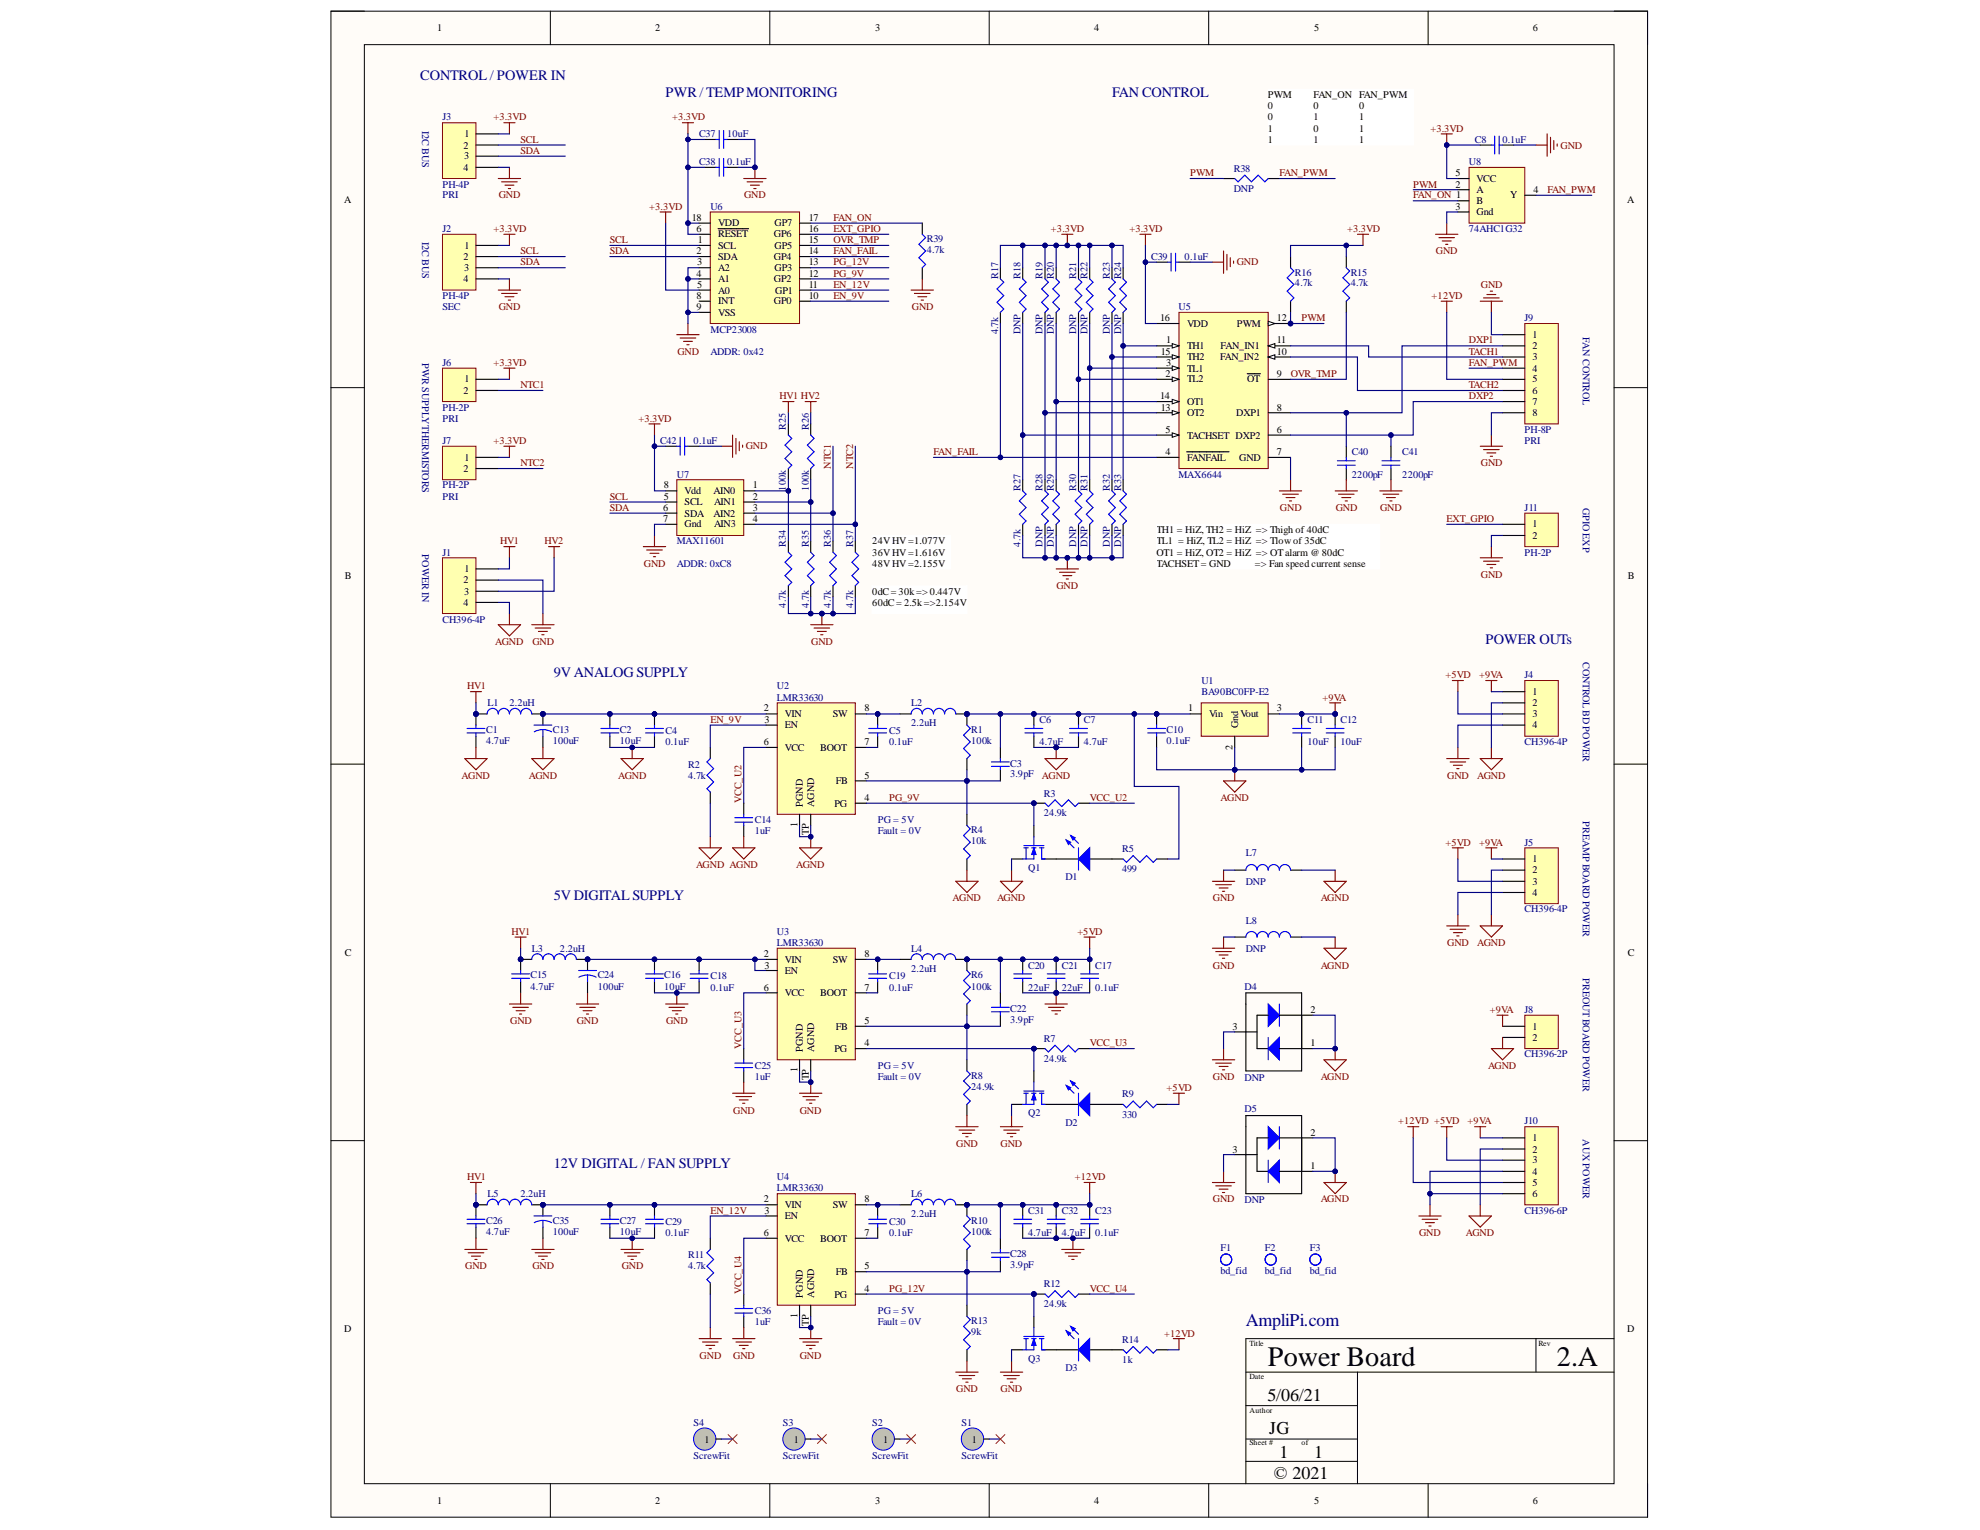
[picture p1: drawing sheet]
<svg xmlns="http://www.w3.org/2000/svg" width="279mm" height="216mm" viewBox="0 0 279 216" stroke-linecap="round" stroke-linejoin="round" font-family="sans-serif">
<defs><g id="words">
<g font-size="4">
<text x="178.9" y="192.7">Power Board</text>
<text x="219.7" y="192.7">2.A</text>
</g>
<text font-size="2.5" fill="#000080" x="175.8" y="187.2">AmpliPi.com</text>
<g font-size="2.5">
<text x="178.8" y="197.7">5/06/21</text>
<text x="179.1" y="202.3">JG</text>
<text x="179.8" y="208.6">© 2021</text>
<text x="180.5" y="205.7">1</text>
<text x="185.4" y="205.7">1</text>
</g>
<g font-size="2" fill="#000080">
<text x="59.3" y="11.3">CONTROL / POWER IN</text>
<text x="93.9" y="13.7">PWR/TEMPMONITORING</text>
<text x="156.9" y="13.7">FAN CONTROL</text>
<text x="78.2" y="95.6">9V ANALOG SUPPLY</text>
<text x="209.6" y="90.8">POWER OUTs</text>
<text x="78.2" y="127">5V DIGITAL SUPPLY</text>
<text x="78.2" y="164.8">12V DIGITAL / FAN SUPPLY</text>
</g>
<g font-size="1.4">
<text x="61.7" y="4.4">1</text>
<text x="92.5" y="4.4">2</text>
<text x="123.5" y="4.4">3</text>
<text x="154.4" y="4.4">4</text>
<text x="185.4" y="4.4">5</text>
<text x="216.3" y="4.4">6</text>
<text x="178.9" y="13.9">PWM</text>
<text x="178.9" y="15.4">0</text>
<text x="178.9" y="17">0</text>
<text x="185.4" y="13.9">FAN_ON FAN_PWM</text>
<text x="185.4" y="15.4">0</text>
<text x="185.4" y="17">1</text>
<text x="191.8" y="15.4">0</text>
<text x="191.8" y="17">1</text>
<text x="65.4" y="21">2</text>
<text x="65.5" y="22.5">3</text>
<text x="65.6" y="19.4">1</text>
<text x="178.9" y="18.6">1</text>
<text x="178.9" y="20.1">1</text>
<text x="185.4" y="18.6">0</text>
<text x="185.4" y="20.1">1</text>
<text x="191.8" y="18.6">1</text>
<text x="191.8" y="20.1">1</text>
<text x="48.6" y="28.6">A</text>
<text x="65.4" y="24.1">4</text>
<text x="205.4" y="24.9">5</text>
<text x="205.4" y="29.6">3</text>
<text x="205.4" y="26.5">2</text>
<text x="208.4" y="28.8">B</text>
<text x="208.4" y="25.6">VCC</text>
<text x="208.4" y="27.2">A</text>
<text x="213.1" y="28">Y</text>
<text x="216.4" y="27.2">4</text>
<text x="229.6" y="28.6">A</text>
<text x="65.6" y="35.1">1</text>
<text x="97.6" y="31.2">18</text>
<text x="98.3" y="35.9">2</text>
<text x="98.3" y="32.7">6</text>
<text x="98.5" y="34.3">1</text>
<text x="101.3" y="35.1">SCL</text>
<text x="101.3" y="33.5">RESET</text>
<text x="101.3" y="32">VDD</text>
<text x="109.2" y="33.5">GP6</text>
<text x="109.3" y="32">GP7</text>
<text x="109.3" y="35.1">GP5</text>
<text x="114.1" y="31.2">17</text>
<text x="114.1" y="32.7">16</text>
<text x="114.1" y="34.3">15</text>
<text x="114.1" y="35.9">14</text>
<text x="208.4" y="30.4">Gnd</text>
<text x="65.4" y="36.7">2</text>
<text x="65.4" y="39.8">4</text>
<text x="65.5" y="38.2">3</text>
<text x="98.3" y="39.1">4</text>
<text x="98.4" y="40.6">5</text>
<text x="98.4" y="37.5">3</text>
<text x="101.3" y="41.4">A0</text>
<text x="101.3" y="39.8">A1</text>
<text x="101.3" y="36.7">SDA</text>
<text x="101.3" y="38.2">A2</text>
<text x="109.2" y="36.7">GP4</text>
<text x="109.2" y="39.8">GP2</text>
<text x="109.3" y="38.2">GP3</text>
<text x="109.4" y="41.4">GP1</text>
<text x="114.1" y="37.5">13</text>
<text x="114.1" y="39.1">12</text>
<text x="114.1" y="40.6">11</text>
<text x="98.3" y="42.2">8</text>
<text x="98.3" y="43.7">9</text>
<text x="101.3" y="43">INT</text>
<text x="101.3" y="44.6">VSS</text>
<text x="109.2" y="43">GP0</text>
<text x="114.1" y="42.2">10</text>
<text x="163.7" y="45.3">16</text>
<text x="167.5" y="46.1">VDD</text>
<text x="174.5" y="46.1">PWM</text>
<text x="180.2" y="45.3">12</text>
<text x="216.2" y="47.7">1</text>
<text x="65.6" y="54">1</text>
<text x="163.8" y="50.1">15</text>
<text x="164.5" y="53.2">2</text>
<text x="164.5" y="48.5">1</text>
<text x="164.5" y="51.7">3</text>
<text x="167.5" y="49.3">TH1</text>
<text x="167.5" y="54">TL2</text>
<text x="167.5" y="52.4">TL1</text>
<text x="167.5" y="50.8">TH2</text>
<text x="172.2" y="50.8">FAN_IN2</text>
<text x="172.2" y="49.3">FAN_IN1</text>
<text x="176" y="54">OT</text>
<text x="180.2" y="53.2">9</text>
<text x="180.2" y="50.1">10</text>
<text x="180.2" y="48.5">11</text>
<text x="216.2" y="49.3">2</text>
<text x="216.2" y="50.8">3</text>
<text x="216.2" y="52.4">4</text>
<text x="216.2" y="54">5</text>
<text x="65.4" y="55.6">2</text>
<text x="163.7" y="56.3">14</text>
<text x="163.8" y="57.9">13</text>
<text x="167.5" y="58.7">OT2</text>
<text x="167.5" y="57.2">OT1</text>
<text x="174.4" y="58.7">DXP1</text>
<text x="180.2" y="57.9">8</text>
<text x="216.2" y="55.6">6</text>
<text x="216.2" y="57.2">7</text>
<text x="216.2" y="58.7">8</text>
<text x="65.6" y="65">1</text>
<text x="164.5" y="64.2">4</text>
<text x="164.5" y="61.1">5</text>
<text x="167.5" y="65">FANFAIL</text>
<text x="167.5" y="61.9">TACHSET DXP2</text>
<text x="174.9" y="65">GND</text>
<text x="180.2" y="61.1">6</text>
<text x="180.2" y="64.2">7</text>
<text x="65.4" y="66.6">2</text>
<text x="93.7" y="68.9">8</text>
<text x="93.7" y="70.5">5</text>
<text x="96.6" y="69.8">Vdd</text>
<text x="96.6" y="71.3">SCL</text>
<text x="100.7" y="69.8">AIN0</text>
<text x="100.8" y="71.3">AIN1</text>
<text x="106.3" y="68.9">1</text>
<text x="106.3" y="70.5">2</text>
<text x="93.6" y="73.7">7</text>
<text x="93.6" y="72.1">6</text>
<text x="96.6" y="74.4">Gnd</text>
<text x="96.6" y="72.9">SDA</text>
<text x="100.7" y="72.9">AIN2</text>
<text x="100.8" y="74.4">AIN3</text>
<text x="106.3" y="72.1">3</text>
<text x="106.3" y="73.7">4</text>
<text x="123.1" y="76.8">24VHV=1.077V</text>
<text x="163.2" y="75.3">TH1 = HiZ, TH2 = HiZ =&gt; Thigh of 40dC</text>
<text x="163.2" y="76.8">TL1 = HiZ, TL2 = HiZ =&gt; Tlowof 35dC</text>
<text x="216.2" y="74.4">1</text>
<text x="216.2" y="76">2</text>
<text x="48.6" y="81.7">B</text>
<text x="65.4" y="82.3">2</text>
<text x="65.5" y="83.9">3</text>
<text x="65.6" y="80.8">1</text>
<text x="123.1" y="78.4">36VHV=1.616V</text>
<text x="123.1" y="80">48VHV=2.155V</text>
<text x="123.1" y="83.9">0dC= 30k=&gt; 0.447V</text>
<text x="163.2" y="78.4">OT1 = HiZ, OT2 = HiZ =&gt; OTalarm @ 80dC</text>
<text x="163.2" y="80">TACHSET= GND</text>
<text x="177.1" y="80">=&gt; Fan speed current sense</text>
<text x="229.7" y="81.7">B</text>
<text x="65.4" y="85.5">4</text>
<text x="123.1" y="85.5">60dC= 2.5k=&gt;2.154V</text>
<text x="107.8" y="100.4">2</text>
<text x="107.9" y="102">3</text>
<text x="110.7" y="101.2">VIN</text>
<text x="117.5" y="101.2">SW</text>
<text x="122" y="100.4">8</text>
<text x="167.7" y="100.4">1</text>
<text x="170.6" y="101.2">Vin</text>
<text x="175" y="101.2">Vout</text>
<text x="180.2" y="100.4">3</text>
<text x="216.2" y="98.1">1</text>
<text x="216.2" y="99.6">2</text>
<text x="216.2" y="101.2">3</text>
<text x="107.8" y="105.1">6</text>
<text x="110.7" y="106">VCC</text>
<text x="110.7" y="102.8">EN</text>
<text x="115.7" y="106">BOOT</text>
<text x="122" y="105.1">7</text>
<text x="173.9" y="105.8" transform="rotate(-90 173.9 105.8)">2</text>
<text x="174.7" y="102.8" transform="rotate(-90 174.7 102.8)">Gnd</text>
<text x="216.2" y="102.8">4</text>
<text x="113.3" y="113.8" transform="rotate(-90 113.3 113.8)">PGND</text>
<text x="114.9" y="113.8" transform="rotate(-90 114.9 113.8)">AGND</text>
<text x="117.8" y="113.8">PG</text>
<text x="117.9" y="110.6">FB</text>
<text x="122" y="113">4</text>
<text x="122" y="109.9">5</text>
<text x="112.5" y="116.7" transform="rotate(-90 112.5 116.7)">1</text>
<text x="114.1" y="117.8" transform="rotate(-90 114.1 117.8)">TP</text>
<text x="216.2" y="121.7">1</text>
<text x="216.2" y="123.2">2</text>
<text x="216.2" y="124.8">3</text>
<text x="216.2" y="126.4">4</text>
<text x="48.6" y="134.9">C</text>
<text x="107.8" y="135.1">2</text>
<text x="107.9" y="136.7">3</text>
<text x="110.7" y="135.8">VIN</text>
<text x="110.7" y="137.4">EN</text>
<text x="117.5" y="135.8">SW</text>
<text x="122" y="135.1">8</text>
<text x="229.7" y="134.9">C</text>
<text x="107.8" y="139.8">6</text>
<text x="110.7" y="140.6">VCC</text>
<text x="115.7" y="140.6">BOOT</text>
<text x="122" y="139.8">7</text>
<text x="184.9" y="142.9">2</text>
<text x="113.3" y="148.4" transform="rotate(-90 113.3 148.4)">PGND</text>
<text x="114.9" y="148.4" transform="rotate(-90 114.9 148.4)">AGND</text>
<text x="117.8" y="148.4">PG</text>
<text x="117.9" y="145.3">FB</text>
<text x="122" y="147.7">4</text>
<text x="122" y="144.5">5</text>
<text x="173.9" y="145.3">3</text>
<text x="184.9" y="147.7">1</text>
<text x="216.2" y="145.3">1</text>
<text x="216.2" y="146.9">2</text>
<text x="112.5" y="151.3" transform="rotate(-90 112.5 151.3)">1</text>
<text x="114.1" y="152.4" transform="rotate(-90 114.1 152.4)">TP</text>
<text x="184.9" y="160.3">2</text>
<text x="216.2" y="161">1</text>
<text x="173.9" y="162.6">3</text>
<text x="184.9" y="165">1</text>
<text x="216.2" y="162.6">2</text>
<text x="216.2" y="164.2">3</text>
<text x="216.2" y="165.8">4</text>
<text x="216.2" y="167.3">5</text>
<text x="107.8" y="169.7">2</text>
<text x="107.9" y="171.3">3</text>
<text x="110.7" y="170.5">VIN</text>
<text x="110.7" y="172">EN</text>
<text x="117.5" y="170.5">SW</text>
<text x="122" y="169.7">8</text>
<text x="216.2" y="168.9">6</text>
<text x="107.8" y="174.4">6</text>
<text x="110.7" y="175.2">VCC</text>
<text x="115.7" y="175.2">BOOT</text>
<text x="117.9" y="179.9">FB</text>
<text x="122" y="179.1">5</text>
<text x="122" y="174.4">7</text>
<text x="112.5" y="186" transform="rotate(-90 112.5 186)">1</text>
<text x="113.3" y="183.1" transform="rotate(-90 113.3 183.1)">PGND</text>
<text x="114.9" y="183.1" transform="rotate(-90 114.9 183.1)">AGND</text>
<text x="117.8" y="183.1">PG</text>
<text x="122" y="182.3">4</text>
<text x="48.6" y="188">D</text>
<text x="114.1" y="187.1" transform="rotate(-90 114.1 187.1)">TP</text>
<text x="229.6" y="188">D</text>
<text x="99.4" y="203.6">1</text>
<text x="112" y="203.6">1</text>
<text x="124.6" y="203.6">1</text>
<text x="137.1" y="203.6">1</text>
<text x="61.7" y="212.2">1</text>
<text x="92.5" y="212.2">2</text>
<text x="123.5" y="212.2">3</text>
<text x="154.4" y="212.2">4</text>
<text x="185.4" y="212.2">5</text>
<text x="216.3" y="212.2">6</text>
</g>
<g font-size="1.4" fill="#000080">
<text x="62.4" y="17">J3</text>
<text x="59.6" y="18.4" transform="rotate(90 59.6 18.4)">I2C BUS</text>
<text x="98.6" y="23.3">C38</text>
<text x="98.6" y="19.4">C37</text>
<text x="102.6" y="23.3">0.1uF</text>
<text x="102.6" y="19.4">10uF</text>
<text x="207.3" y="23.3">U8</text>
<text x="208.1" y="20.1">C8</text>
<text x="212" y="20.1">0.1uF</text>
<text x="62.4" y="26.5">PH-4P</text>
<text x="62.4" y="28">PRI</text>
<text x="100.2" y="29.6">U6</text>
<text x="174.1" y="24.3">R38</text>
<text x="174.1" y="27.1">DNP</text>
<text x="59.6" y="34.2" transform="rotate(90 59.6 34.2)">I2C BUS</text>
<text x="62.4" y="32.7">J2</text>
<text x="130.8" y="34.2">R39</text>
<text x="130.8" y="35.8">4.7k</text>
<text x="207.3" y="32.7">74AHC1G32</text>
<text x="140.9" y="39.3" transform="rotate(-90 140.9 39.3)">R17</text>
<text x="144" y="39.3" transform="rotate(-90 144 39.3)">R18</text>
<text x="147.1" y="39.3" transform="rotate(-90 147.1 39.3)">R19</text>
<text x="148.7" y="39.3" transform="rotate(-90 148.7 39.3)">R20</text>
<text x="151.9" y="39.3" transform="rotate(-90 151.9 39.3)">R21</text>
<text x="153.5" y="39.3" transform="rotate(-90 153.5 39.3)">R22</text>
<text x="156.6" y="39.3" transform="rotate(-90 156.6 39.3)">R23</text>
<text x="158.2" y="39.3" transform="rotate(-90 158.2 39.3)">R24</text>
<text x="162.4" y="36.7">C39</text>
<text x="167.2" y="36.7">0.1uF</text>
<text x="182.7" y="38.9">R16</text>
<text x="182.7" y="40.4">4.7k</text>
<text x="190.6" y="38.9">R15</text>
<text x="190.6" y="40.4">4.7k</text>
<text x="62.4" y="42.2">PH-4P</text>
<text x="62.4" y="43.7">SEC</text>
<text x="100.2" y="46.9">MCP23008</text>
<text x="140.9" y="47.2" transform="rotate(-90 140.9 47.2)">4.7k</text>
<text x="144" y="47.2" transform="rotate(-90 144 47.2)">DNP</text>
<text x="147.1" y="47.2" transform="rotate(-90 147.1 47.2)">DNP</text>
<text x="148.7" y="47.2" transform="rotate(-90 148.7 47.2)">DNP</text>
<text x="151.9" y="47.2" transform="rotate(-90 151.9 47.2)">DNP</text>
<text x="153.5" y="47.2" transform="rotate(-90 153.5 47.2)">DNP</text>
<text x="156.6" y="47.2" transform="rotate(-90 156.6 47.2)">DNP</text>
<text x="158.2" y="47.2" transform="rotate(-90 158.2 47.2)">DNP</text>
<text x="166.3" y="43.7">U5</text>
<text x="215.1" y="45.3">J9</text>
<text x="223.3" y="47.6" transform="rotate(90 223.3 47.6)">FAN CONTROL</text>
<text x="59.6" y="51.2" transform="rotate(90 59.6 51.2)">PWR SUPPLYTHERMISTORS</text>
<text x="62.4" y="51.7">J6</text>
<text x="100.2" y="50.1">ADDR: 0x42</text>
<text x="62.4" y="57.9">PH-2P</text>
<text x="62.4" y="59.5">PRI</text>
<text x="62.4" y="62.7">J7</text>
<text x="93.1" y="62.7">C42</text>
<text x="97.9" y="62.7">0.1uF</text>
<text x="110.9" y="60.6" transform="rotate(-90 110.9 60.6)">R25</text>
<text x="114.1" y="60.6" transform="rotate(-90 114.1 60.6)">R26</text>
<text x="190.8" y="64.2">C40</text>
<text x="197.9" y="64.2">C41</text>
<text x="215.1" y="61.1">PH-8P</text>
<text x="215.1" y="62.7">PRI</text>
<text x="62.4" y="68.9">PH-2P</text>
<text x="62.4" y="70.5">PRI</text>
<text x="95.5" y="67.4">U7</text>
<text x="110.9" y="69.3" transform="rotate(-90 110.9 69.3)">100k</text>
<text x="114.1" y="69.3" transform="rotate(-90 114.1 69.3)">100k</text>
<text x="144" y="69.3" transform="rotate(-90 144 69.3)">R27</text>
<text x="147.1" y="69.3" transform="rotate(-90 147.1 69.3)">R28</text>
<text x="148.7" y="69.3" transform="rotate(-90 148.7 69.3)">R29</text>
<text x="151.9" y="69.3" transform="rotate(-90 151.9 69.3)">R30</text>
<text x="153.5" y="69.3" transform="rotate(-90 153.5 69.3)">R31</text>
<text x="156.6" y="69.3" transform="rotate(-90 156.6 69.3)">R32</text>
<text x="158.2" y="69.3" transform="rotate(-90 158.2 69.3)">R33</text>
<text x="166.3" y="67.4">MAX6644</text>
<text x="190.8" y="67.4">2200pF</text>
<text x="197.9" y="67.4">2200pF</text>
<text x="223.3" y="71.6" transform="rotate(90 223.3 71.6)">GPIO EXP</text>
<text x="95.5" y="76.8">MAX11601</text>
<text x="110.9" y="77.1" transform="rotate(-90 110.9 77.1)">R34</text>
<text x="114.1" y="77.1" transform="rotate(-90 114.1 77.1)">R35</text>
<text x="117.3" y="77.1" transform="rotate(-90 117.3 77.1)">R36</text>
<text x="120.4" y="77.1" transform="rotate(-90 120.4 77.1)">R37</text>
<text x="144" y="77.1" transform="rotate(-90 144 77.1)">4.7k</text>
<text x="147.1" y="77.1" transform="rotate(-90 147.1 77.1)">DNP</text>
<text x="148.7" y="77.1" transform="rotate(-90 148.7 77.1)">DNP</text>
<text x="151.9" y="77.1" transform="rotate(-90 151.9 77.1)">DNP</text>
<text x="153.5" y="77.1" transform="rotate(-90 153.5 77.1)">DNP</text>
<text x="156.6" y="77.1" transform="rotate(-90 156.6 77.1)">DNP</text>
<text x="158.2" y="77.1" transform="rotate(-90 158.2 77.1)">DNP</text>
<text x="215.1" y="72.1">J11</text>
<text x="59.6" y="78.2" transform="rotate(90 59.6 78.2)">POWER IN</text>
<text x="62.4" y="78.4">J1</text>
<text x="95.5" y="80">ADDR: 0xC8</text>
<text x="215.1" y="78.4">PH-2P</text>
<text x="62.4" y="87.9">CH396-4P</text>
<text x="110.9" y="85.8" transform="rotate(-90 110.9 85.8)">4.7k</text>
<text x="114.1" y="85.8" transform="rotate(-90 114.1 85.8)">4.7k</text>
<text x="117.3" y="85.8" transform="rotate(-90 117.3 85.8)">4.7k</text>
<text x="120.4" y="85.8" transform="rotate(-90 120.4 85.8)">4.7k</text>
<text x="215.1" y="95.7">J4</text>
<text x="223.3" y="93.5" transform="rotate(90 223.3 93.5)">CONTROLBD POWER</text>
<text x="68.8" y="99.6">L1</text>
<text x="71.9" y="99.6">2.2uH</text>
<text x="109.6" y="97.3">U2</text>
<text x="109.6" y="98.9">LMR33630</text>
<text x="128.6" y="99.6">L2</text>
<text x="146.7" y="102">C6</text>
<text x="153" y="102">C7</text>
<text x="169.5" y="96.5">U1</text>
<text x="169.5" y="98.1">BA90BC0FP-E2</text>
<text x="184.5" y="102">C11</text>
<text x="189.2" y="102">C12</text>
<text x="68.6" y="103.4">C1</text>
<text x="68.6" y="105">4.7uF</text>
<text x="78" y="103.4">C13</text>
<text x="78" y="105">100uF</text>
<text x="87.5" y="103.4">C2</text>
<text x="87.5" y="105">10uF</text>
<text x="93.9" y="103.6">C4</text>
<text x="93.9" y="105.1">0.1uF</text>
<text x="125.5" y="103.6">C5</text>
<text x="125.5" y="105.1">0.1uF</text>
<text x="128.6" y="102.5">2.2uH</text>
<text x="137.1" y="103.4">R1</text>
<text x="137.1" y="105">100k</text>
<text x="146.7" y="105.1">4.7uF</text>
<text x="153" y="105.1">4.7uF</text>
<text x="164.6" y="103.4">C10</text>
<text x="164.6" y="105">0.1uF</text>
<text x="184.5" y="105.1">10uF</text>
<text x="189.2" y="105.1">10uF</text>
<text x="215.1" y="105.1">CH396-4P</text>
<text x="97.1" y="108.3">R2</text>
<text x="97.1" y="109.9">4.7k</text>
<text x="142.5" y="108.2">C3</text>
<text x="142.5" y="109.7">3.9pF</text>
<text x="147.3" y="112.4">R3</text>
<text x="106.5" y="116.2">C14</text>
<text x="106.5" y="117.7">1uF</text>
<text x="123.9" y="116.2">PG = 5V</text>
<text x="123.9" y="117.7">Fault = 0V</text>
<text x="137.1" y="117.6">R4</text>
<text x="137.1" y="119.2">10k</text>
<text x="147.3" y="115.2">24.9k</text>
<text x="215.1" y="119.3">J5</text>
<text x="223.3" y="115.9" transform="rotate(90 223.3 115.9)">PREAMP BOARD POWER</text>
<text x="145.1" y="122.9">Q1</text>
<text x="150.3" y="124.2">D1</text>
<text x="158.4" y="120.3">R5</text>
<text x="158.4" y="123.1">499</text>
<text x="175.8" y="120.9">L7</text>
<text x="175.8" y="124.8">DNP</text>
<text x="109.6" y="131.9">U3</text>
<text x="175.8" y="130.3">L8</text>
<text x="215.1" y="128.7">CH396-4P</text>
<text x="75" y="134.3">L3</text>
<text x="79" y="134.3">2.2uH</text>
<text x="109.6" y="133.5">LMR33630</text>
<text x="128.6" y="134.3">L4</text>
<text x="128.6" y="137.1">2.2uH</text>
<text x="145.1" y="136.7">C20</text>
<text x="149.8" y="136.7">C21</text>
<text x="154.6" y="136.7">C17</text>
<text x="175.8" y="134.3">DNP</text>
<text x="74.9" y="138">C15</text>
<text x="74.9" y="139.6">4.7uF</text>
<text x="84.3" y="138">C24</text>
<text x="84.3" y="139.6">100uF</text>
<text x="93.7" y="138">C16</text>
<text x="93.7" y="139.6">10uF</text>
<text x="100.2" y="138.2">C18</text>
<text x="100.2" y="139.8">0.1uF</text>
<text x="125.5" y="138.2">C19</text>
<text x="125.5" y="139.8">0.1uF</text>
<text x="137.1" y="138">R6</text>
<text x="137.1" y="139.6">100k</text>
<text x="142.5" y="142.8">C22</text>
<text x="145.1" y="139.8">22uF</text>
<text x="149.8" y="139.8">22uF</text>
<text x="154.6" y="139.8">0.1uF</text>
<text x="175.6" y="139.6">D4</text>
<text x="215.1" y="142.9">J8</text>
<text x="223.3" y="138" transform="rotate(90 223.3 138)">PREOUTBOARD POWER</text>
<text x="142.5" y="144.4">3.9pF</text>
<text x="147.3" y="147">R7</text>
<text x="147.3" y="149.9">24.9k</text>
<text x="215.1" y="149.2">CH396-2P</text>
<text x="106.5" y="150.8">C25</text>
<text x="106.5" y="152.4">1uF</text>
<text x="123.9" y="150.8">PG = 5V</text>
<text x="123.9" y="152.4">Fault = 0V</text>
<text x="137.1" y="152.2">R8</text>
<text x="137.1" y="153.8">24.9k</text>
<text x="158.4" y="154.9">R9</text>
<text x="175.6" y="152.6">DNP</text>
<text x="145.1" y="157.5">Q2</text>
<text x="150.3" y="158.8">D2</text>
<text x="158.4" y="157.7">330</text>
<text x="175.6" y="157">D5</text>
<text x="215.1" y="158.7">J10</text>
<text x="223.3" y="160.8" transform="rotate(90 223.3 160.8)">AUX POWER</text>
<text x="109.6" y="166.5">U4</text>
<text x="68.6" y="172.7">C26</text>
<text x="68.8" y="168.9">L5</text>
<text x="73.4" y="168.9">2.2uH</text>
<text x="78" y="172.7">C35</text>
<text x="87.5" y="172.7">C27</text>
<text x="93.9" y="172.9">C29</text>
<text x="109.6" y="168.1">LMR33630</text>
<text x="125.5" y="172.9">C30</text>
<text x="128.6" y="168.9">L6</text>
<text x="128.6" y="171.8">2.2uH</text>
<text x="137.1" y="172.7">R10</text>
<text x="145.1" y="171.3">C31</text>
<text x="149.8" y="171.3">C32</text>
<text x="154.6" y="171.3">C23</text>
<text x="175.6" y="169.8">DNP</text>
<text x="215.1" y="171.3">CH396-6P</text>
<text x="68.6" y="174.2">4.7uF</text>
<text x="78" y="174.2">100uF</text>
<text x="87.5" y="174.2">10uF</text>
<text x="93.9" y="174.4">0.1uF</text>
<text x="97.1" y="177.5">R11</text>
<text x="97.1" y="179.1">4.7k</text>
<text x="125.5" y="174.4">0.1uF</text>
<text x="137.1" y="174.2">100k</text>
<text x="142.5" y="177.4">C28</text>
<text x="142.5" y="179">3.9pF</text>
<text x="145.1" y="174.4">4.7uF</text>
<text x="149.8" y="174.4">4.7uF</text>
<text x="154.6" y="174.4">0.1uF</text>
<text x="172.2" y="176.6">F1</text>
<text x="172.2" y="179.8">bd_fid</text>
<text x="178.5" y="176.6">F2</text>
<text x="178.5" y="179.8">bd_fid</text>
<text x="184.8" y="176.6">F3</text>
<text x="184.8" y="179.8">bd_fid</text>
<text x="106.5" y="185.5">C36</text>
<text x="123.9" y="185.5">PG = 5V</text>
<text x="147.3" y="181.7">R12</text>
<text x="147.3" y="184.5">24.9k</text>
<text x="106.5" y="187">1uF</text>
<text x="123.9" y="187">Fault = 0V</text>
<text x="137.1" y="186.8">R13</text>
<text x="137.1" y="188.4">9k</text>
<text x="158.4" y="189.5">R14</text>
<text x="145.1" y="192.2">Q3</text>
<text x="150.3" y="193.4">D3</text>
<text x="158.4" y="192.3">1k</text>
<text x="97.9" y="201.2">S4</text>
<text x="110.5" y="201.2">S3</text>
<text x="123.1" y="201.2">S2</text>
<text x="135.7" y="201.2">S1</text>
<text x="97.9" y="205.9">ScrewFit</text>
<text x="110.5" y="205.9">ScrewFit</text>
<text x="123.1" y="205.9">ScrewFit</text>
<text x="135.7" y="205.9">ScrewFit</text>
</g>
<g font-size="1.4" fill="#800000">
<text x="69.6" y="17">+3.3VD</text>
<text x="94.8" y="17">+3.3VD</text>
<text x="73.4" y="20.1">SCL</text>
<text x="73.4" y="21.7">SDA</text>
<text x="201.9" y="18.6">+3.3VD</text>
<text x="220.2" y="21">GND</text>
<text x="70.4" y="28">GND</text>
<text x="91.6" y="29.6">+3.3VD</text>
<text x="105" y="28">GND</text>
<text x="167.9" y="24.9">PWM</text>
<text x="180.5" y="24.9">FAN_PWM</text>
<text x="199.4" y="26.5">PWM</text>
<text x="199.4" y="28">FAN_ON 1</text>
<text x="218.4" y="27.2">FAN_PWM</text>
<text x="69.6" y="32.7">+3.3VD</text>
<text x="73.4" y="35.9">SCL</text>
<text x="86" y="34.3">SCL</text>
<text x="86" y="35.9">SDA</text>
<text x="117.6" y="34.3">OVR_TMP</text>
<text x="117.6" y="35.9">FAN_FAIL</text>
<text x="117.6" y="31.2">FAN_ON</text>
<text x="117.6" y="32.7">EXT_GPIO</text>
<text x="148.3" y="32.7">+3.3VD</text>
<text x="159.4" y="32.7">+3.3VD</text>
<text x="190.1" y="32.7">+3.3VD</text>
<text x="202.6" y="35.9">GND</text>
<text x="73.4" y="37.5">SDA</text>
<text x="117.6" y="40.6">EN_12V</text>
<text x="117.6" y="39.1">PG_9V</text>
<text x="117.6" y="37.5">PG_12V</text>
<text x="174.5" y="37.5">GND</text>
<text x="209" y="40.6">GND</text>
<text x="70.4" y="43.7">GND</text>
<text x="117.6" y="42.2">EN_9V</text>
<text x="128.7" y="43.7">GND</text>
<text x="183.7" y="45.3">PWM</text>
<text x="202" y="42.2">+12VD</text>
<text x="69.6" y="51.7">+3.3VD</text>
<text x="95.6" y="50.1">GND</text>
<text x="182.1" y="53.2">OVR_TMP</text>
<text x="207.3" y="48.5">DXP1</text>
<text x="207.3" y="51.7">FAN_PWM</text>
<text x="207.3" y="50.1">TACH1</text>
<text x="73.4" y="54.8">NTC1</text>
<text x="90.1" y="59.5">+3.3VD</text>
<text x="110" y="56.3">HV1 HV2</text>
<text x="207.3" y="56.3">DXP2</text>
<text x="207.3" y="54.8">TACH2</text>
<text x="69.6" y="62.7">+3.3VD</text>
<text x="73.4" y="65.8">NTC2</text>
<text x="105.2" y="63.4">GND</text>
<text x="131.7" y="64.2">FAN_FAIL</text>
<text x="209" y="65.8">GND</text>
<text x="86" y="70.5">SCL</text>
<text x="117.3" y="66.1" transform="rotate(-90 117.3 66.1)">NTC1</text>
<text x="120.4" y="66.1" transform="rotate(-90 120.4 66.1)">NTC2</text>
<text x="70.6" y="76.8">HV1</text>
<text x="76.8" y="76.8">HV2</text>
<text x="86" y="72.1">SDA</text>
<text x="180.6" y="72.1">GND</text>
<text x="188.5" y="72.1">GND</text>
<text x="194.7" y="72.1">GND</text>
<text x="204.1" y="73.7">EXT_GPIO</text>
<text x="90.9" y="80">GND</text>
<text x="149.1" y="83.1">GND</text>
<text x="209" y="81.5">GND</text>
<text x="69.9" y="91">AGND</text>
<text x="75.1" y="91">GND</text>
<text x="114.5" y="91">GND</text>
<text x="204" y="95.7">+5VD</text>
<text x="208.7" y="95.7">+9VA</text>
<text x="65.9" y="97.3">HV1</text>
<text x="100.2" y="102">EN_9V</text>
<text x="186.6" y="98.9">+9VA</text>
<text x="65.1" y="109.9">AGND</text>
<text x="74.6" y="109.9">AGND</text>
<text x="87.2" y="109.9">AGND</text>
<text x="104.6" y="113.3" transform="rotate(-90 104.6 113.3)">VCC_U2</text>
<text x="125.5" y="113">PG_9V</text>
<text x="147" y="109.9">AGND</text>
<text x="153.8" y="113">VCC_U2</text>
<text x="172.2" y="113">AGND</text>
<text x="204.2" y="109.9">GND</text>
<text x="208.5" y="109.9">AGND</text>
<text x="204" y="119.3">+5VD</text>
<text x="208.7" y="119.3">+9VA</text>
<text x="98.2" y="122.5">AGND AGND</text>
<text x="112.3" y="122.5">AGND</text>
<text x="72.2" y="131.9">HV1</text>
<text x="134.4" y="127.2">AGND</text>
<text x="140.7" y="127.2">AGND</text>
<text x="152" y="131.9">+5VD</text>
<text x="171.1" y="127.2">GND</text>
<text x="186.4" y="127.2">AGND</text>
<text x="171.1" y="136.7">GND</text>
<text x="186.4" y="136.7">AGND</text>
<text x="204.2" y="133.5">GND</text>
<text x="208.5" y="133.5">AGND</text>
<text x="210.2" y="142.9">+9VA</text>
<text x="72" y="144.5">GND</text>
<text x="81.4" y="144.5">GND</text>
<text x="94" y="144.5">GND</text>
<text x="104.6" y="148" transform="rotate(-90 104.6 148)">VCC_U3</text>
<text x="153.8" y="147.7">VCC_U3</text>
<text x="164.6" y="153.9">+5VD</text>
<text x="171.1" y="152.4">GND</text>
<text x="186.4" y="152.4">AGND</text>
<text x="210" y="150.8">AGND</text>
<text x="103.5" y="157.1">GND</text>
<text x="112.9" y="157.1">GND</text>
<text x="134.9" y="161.8">GND</text>
<text x="141.2" y="161.8">GND</text>
<text x="197.3" y="158.7">+12VD +5VD</text>
<text x="207.1" y="158.7">+9VA</text>
<text x="65.9" y="166.5">HV1</text>
<text x="151.7" y="166.5">+12VD</text>
<text x="100.2" y="171.3">EN_12V</text>
<text x="171.1" y="169.7">GND</text>
<text x="186.4" y="169.7">AGND</text>
<text x="65.6" y="179.1">GND</text>
<text x="75.1" y="179.1">GND</text>
<text x="87.7" y="179.1">GND</text>
<text x="200.2" y="174.4">GND</text>
<text x="206.8" y="174.4">AGND</text>
<text x="104.6" y="182.6" transform="rotate(-90 104.6 182.6)">VCC_U4</text>
<text x="125.5" y="182.3">PG_12V</text>
<text x="153.8" y="182.3">VCC_U4</text>
<text x="98.7" y="191.7">GND</text>
<text x="103.5" y="191.7">GND</text>
<text x="112.9" y="191.7">GND</text>
<text x="164.3" y="188.6">+12VD</text>
<text x="134.9" y="196.5">GND</text>
<text x="141.2" y="196.5">GND</text>
</g>
<g font-size="1.1">
<text x="176.3" y="189.9">Title</text>
<text x="217.1" y="189.9">Rev</text>
<text x="176.3" y="194.6">Date</text>
<text x="176.3" y="199.3">Author</text>
<text x="176.3" y="203.9">Sheet #</text>
<text x="183.7" y="203.9">of</text>
</g>
</g></defs>
<path d="M46.7 1.6h185.8v212.5h-185.8z" fill-rule="evenodd" fill="#fffcf8"/>
<path d="M46.7 1.6h185.8v212.5h-185.8z" fill="none" stroke="#000" stroke-width=".14"/>
<path d="M51.4 6.3h176.4v203.1h-176.4z" fill-rule="evenodd" fill="#fffcf8"/>
<g fill="none" stroke="#000" stroke-width=".14">
<path d="M46.7 1.6h4.7M51.4 6.3h176.4v203.1h-176.4zM77.7 1.6v4.7M108.6 1.6v4.7M139.6 1.6v4.7M170.6 1.6v4.7M201.5 1.6v4.7M227.8 1.6h4.7v4.7M46.7 54.7h4.7M227.8 54.7h4.7M46.7 107.8h4.7M227.8 107.8h4.7"/>
<path d="M46.7 161h4.7M227.8 161h4.7M175.8 193.6h52M175.8 198.3h15.8M191.6 193.6v15.8M216.7 188.9v4.7M227.8 188.9h-52v20.5M77.7 209.4v4.7M108.6 209.4v4.7M139.6 209.4v4.7M170.6 209.4v4.7M175.8 203.1h15.8"/>
<path d="M175.8 206.2h15.8M201.5 209.4v4.7M232.5 209.4v4.7"/>
</g>
<path d="M209.7 96h1.5M210.5 96v1.6M204.1 107h3.2M204.6 107.5h2.2M205.1 108h1.3M205.6 108.5h.3M205.7 105.5v1.5" fill="none" stroke="#800000" stroke-width=".16"/>
<circle cx="112" cy="203.1" r="1.57" fill="#c0c0c0"/>
<circle cx="112" cy="203.1" r="1.57" fill="none" stroke="#00f" stroke-width=".14"/>
<path d="M113.6 203.1h.8" fill="none" stroke="#000" stroke-width=".16"/>
<circle cx="99.4" cy="203.1" r="1.57" fill="#c0c0c0"/>
<circle cx="99.4" cy="203.1" r="1.57" fill="none" stroke="#00f" stroke-width=".14"/>
<path d="M101 203.1h.8" fill="none" stroke="#000" stroke-width=".16"/>
<path d="M204.9 96h1.6M205.7 96v1.6" fill="none" stroke="#800000" stroke-width=".16"/>
<circle cx="137.2" cy="203.1" r="1.57" fill="#c0c0c0"/>
<circle cx="137.2" cy="203.1" r="1.57" fill="none" stroke="#00f" stroke-width=".14"/>
<path d="M138.8 203.1h.8" fill="none" stroke="#000" stroke-width=".16"/>
<circle cx="124.6" cy="203.1" r="1.57" fill="#c0c0c0"/>
<circle cx="124.6" cy="203.1" r="1.57" fill="none" stroke="#00f" stroke-width=".14"/>
<path d="M126.2 203.1h.8" fill="none" stroke="#000" stroke-width=".16"/>
<path d="M215.2 119.6h4.7v7.9h-4.7z" fill-rule="evenodd" fill="#ffffb0"/>
<path d="M215.2 119.6h4.7v7.9h-4.7z" fill="none" stroke="#800000" stroke-width=".14"/>
<path d="M212 121.2h3.2M212 122.8h3.2M212 124.4h3.2M212 125.9h3.2" fill="none" stroke="#000" stroke-width=".16"/>
<path d="M215.2 143.3h4.7v4.7h-4.7z" fill-rule="evenodd" fill="#ffffb0"/>
<path d="M215.2 143.3h4.7v4.7h-4.7z" fill="none" stroke="#800000" stroke-width=".14"/>
<path d="M212 144.8h3.2M212 146.4h3.2" fill="none" stroke="#000" stroke-width=".16"/>
<path d="M211.2 143.3h1.6M212 143.3v1.5" fill="none" stroke="#800000" stroke-width=".16"/>
<path d="M109.7 133.8h11v15.7h-11z" fill-rule="evenodd" fill="#ffffb0"/>
<path d="M109.7 133.8h11v15.7h-11z" fill="none" stroke="#800000" stroke-width=".14"/>
<path d="M108.1 135.4h1.6M108.1 137h1.6M120.7 135.4h1.6M108.1 140.1h1.6M112.8 149.5v1.6M114.4 149.5v1.6M120.7 148h1.6M120.7 144.8h1.6M120.7 140.1h1.6" fill="none" stroke="#000" stroke-width=".16"/>
<path d="M112.8 154.3h3.2M113.3 154.7h2.2M113.8 155.2h1.2M114.2 155.7h.4M114.4 152.7v1.6" fill="none" stroke="#800000" stroke-width=".16"/>
<circle cx="114.4" cy="152.7" r=".32" fill="#000080"/>
<circle cx="114.4" cy="152.7" r=".32" fill="none" stroke="#000080" stroke-width=".14"/>
<path d="M142.7 155.8h1.6M145.9 151.1v1.6M147.5 155.8h1.5" fill="none" stroke="#000" stroke-width=".16"/>
<path d="M144.5 154h2.8M144.5 154.3h.6M144.8 154.3v1.5M145.6 154.3h.6M145.9 152.7v1.3M145.9 154.3v1.5h-1.6M146.7 154.3h.6M147 154.3v1.5" fill="none" stroke="#00f" stroke-width=".16"/>
<path d="M145.9 154.3l.3 .9h-.6z" fill="#00f"/>
<path d="M145.9 154.3l.3 .9h-.6z" fill="none" stroke="#00f" stroke-width=".14"/>
<path d="M147 155.8h.5" fill="none" stroke="#00f" stroke-width=".16"/>
<path d="M149 155.8h3.2M153.8 155.8h3.1" fill="none" stroke="#000" stroke-width=".16"/>
<path d="M152.2 155.8l1.6-1.5v3.1z" fill="#00f"/>
<path d="M150.5 153.2l1.1 1.1M151.1 152.5l1.1 1.1M152.2 155.8l1.6-1.5v3.1z" fill="none" stroke="#00f" stroke-width=".16"/>
<path d="M150.5 153.2l.6 .3-.3 .3z" fill="#00f"/>
<path d="M150.5 153.2l.6 .3-.3 .3z" fill="none" stroke="#00f" stroke-width=".16"/>
<path d="M151.1 152.5l.6 .4-.3 .3z" fill="#00f"/>
<path d="M151.1 152.5l.6 .4-.3 .3zM152.2 154.3v3.1M158.5 155.8l.5 .5 .9-.9 .9 .9 1-.9 .9 .9 .5-.5" fill="none" stroke="#00f" stroke-width=".16"/>
<path d="M141.2 159h3.1M141.6 159.5h2.2M142.1 159.9h1.3M142.7 157.4v1.6M165.6 154.3h1.5M166.4 154.3v1.5M142.6 160.4h.3" fill="none" stroke="#800000" stroke-width=".16"/>
<path d="M156.9 155.8h1.6M163.2 155.8h1.6" fill="none" stroke="#000" stroke-width=".16"/>
<circle cx="145.9" cy="148" r=".32" fill="#000080"/>
<circle cx="145.9" cy="148" r=".32" fill="none" stroke="#000080" stroke-width=".14"/>
<path d="M145.9 148h1.6" fill="none" stroke="#000" stroke-width=".16"/>
<circle cx="145.9" cy="148" r=".32" fill="#000080"/>
<circle cx="145.9" cy="148" r=".32" fill="none" stroke="#000080" stroke-width=".14"/>
<path d="M152.2 148h1.6" fill="none" stroke="#000" stroke-width=".16"/>
<path d="M147.5 148l.4 .4 1-.9 .9 .9 1-.9 .9 .9 .5-.4" fill="none" stroke="#00f" stroke-width=".16"/>
<circle cx="92.4" cy="135.4" r=".32" fill="#000080"/>
<circle cx="92.4" cy="135.4" r=".32" fill="none" stroke="#000080" stroke-width=".14"/>
<path d="M92.4 135.4v1.6M92.4 138.5v1.6" fill="none" stroke="#000" stroke-width=".16"/>
<circle cx="92.4" cy="135.4" r=".32" fill="#000080"/>
<circle cx="92.4" cy="135.4" r=".32" fill="none" stroke="#000080" stroke-width=".14"/>
<path d="M91.1 137.4h2.5M91.1 138.1h2.5M92.4 137v.4M92.4 138.1v.4" fill="none" stroke="#00f" stroke-width=".16"/>
<circle cx="98.7" cy="135.4" r=".31" fill="#000080"/>
<circle cx="98.7" cy="135.4" r=".31" fill="none" stroke="#000080" stroke-width=".14"/>
<path d="M98.7 135.4v1.6M98.7 138.5v1.6" fill="none" stroke="#000" stroke-width=".16"/>
<circle cx="98.7" cy="135.4" r=".31" fill="#000080"/>
<circle cx="98.7" cy="135.4" r=".31" fill="none" stroke="#000080" stroke-width=".14"/>
<path d="M97.4 137.4h2.5M97.4 138.1h2.5M98.7 137v.4M98.7 138.1v.4M103.7 150h2.5M103.7 150.6h2.5M105 149.5v.5M105 150.6v.5" fill="none" stroke="#00f" stroke-width=".16"/>
<path d="M105 148v1.5M105 151.1v1.6" fill="none" stroke="#000" stroke-width=".16"/>
<path d="M103.4 154.3h3.1M103.9 154.7h2.2M104.3 155.2h1.3M104.8 155.7h.3M105 152.7v1.6" fill="none" stroke="#800000" stroke-width=".16"/>
<circle cx="123.8" cy="135.4" r=".32" fill="#000080"/>
<circle cx="123.8" cy="135.4" r=".32" fill="none" stroke="#000080" stroke-width=".14"/>
<path d="M123.8 135.4v1.6M123.8 138.5v1.6" fill="none" stroke="#000" stroke-width=".16"/>
<circle cx="123.8" cy="135.4" r=".32" fill="#000080"/>
<circle cx="123.8" cy="135.4" r=".32" fill="none" stroke="#000080" stroke-width=".14"/>
<path d="M122.6 137.4h2.5M122.6 138.1h2.5M123.8 137v.4M123.8 138.1v.4" fill="none" stroke="#00f" stroke-width=".16"/>
<circle cx="136.4" cy="135.4" r=".32" fill="#000080"/>
<circle cx="136.4" cy="135.4" r=".32" fill="none" stroke="#000080" stroke-width=".14"/>
<path d="M136.4 135.4v1.6M136.4 141.7v1.6" fill="none" stroke="#000" stroke-width=".16"/>
<circle cx="136.4" cy="135.4" r=".32" fill="#000080"/>
<circle cx="136.4" cy="135.4" r=".32" fill="none" stroke="#000080" stroke-width=".14"/>
<path d="M136.4 137l.5 .4-.9 1 .9 .9-.9 1 .9 .9-.5 .5M136.4 151.1l.5 .5-.9 .9 .9 1-.9 .9 .9 1-.5 .4" fill="none" stroke="#00f" stroke-width=".16"/>
<path d="M136.4 149.5v1.6M136.4 155.8v1.6" fill="none" stroke="#000" stroke-width=".16"/>
<path d="M134.9 159h3.1M135.3 159.5h2.2M135.8 159.9h1.3M136.4 157.4v1.6M136.3 160.4h.3" fill="none" stroke="#800000" stroke-width=".16"/>
<circle cx="144.3" cy="135.4" r=".32" fill="#000080"/>
<circle cx="144.3" cy="135.4" r=".32" fill="none" stroke="#000080" stroke-width=".14"/>
<path d="M144.3 135.4v1.6M144.3 138.5v1.6" fill="none" stroke="#000" stroke-width=".16"/>
<circle cx="144.3" cy="135.4" r=".32" fill="#000080"/>
<circle cx="144.3" cy="135.4" r=".32" fill="none" stroke="#000080" stroke-width=".14"/>
<path d="M143.1 137.4h2.5M143.1 138.1h2.5M144.3 137v.4M144.3 138.1v.4" fill="none" stroke="#00f" stroke-width=".16"/>
<circle cx="149" cy="140.1" r=".32" fill="#000080"/>
<circle cx="149" cy="140.1" r=".32" fill="none" stroke="#000080" stroke-width=".14"/>
<circle cx="149" cy="135.4" r=".31" fill="#000080"/>
<circle cx="149" cy="135.4" r=".31" fill="none" stroke="#000080" stroke-width=".14"/>
<path d="M149 138.5v1.6" fill="none" stroke="#000" stroke-width=".16"/>
<circle cx="149" cy="140.1" r=".32" fill="#000080"/>
<circle cx="149" cy="140.1" r=".32" fill="none" stroke="#000080" stroke-width=".14"/>
<path d="M149 135.4v1.6" fill="none" stroke="#000" stroke-width=".16"/>
<circle cx="149" cy="135.4" r=".31" fill="#000080"/>
<circle cx="149" cy="135.4" r=".31" fill="none" stroke="#000080" stroke-width=".14"/>
<path d="M147.8 137.4h2.5M147.8 138.1h2.5M149 137v.4M149 138.1v.4" fill="none" stroke="#00f" stroke-width=".16"/>
<path d="M215.2 96h4.7v7.9h-4.7z" fill-rule="evenodd" fill="#ffffb0"/>
<path d="M215.2 96h4.7v7.9h-4.7z" fill="none" stroke="#800000" stroke-width=".14"/>
<path d="M212 97.6h3.2M212 99.2h3.2M212 100.7h3.2M212 102.3h3.2" fill="none" stroke="#000" stroke-width=".16"/>
<path d="M109.7 99.2h11v15.7h-11z" fill-rule="evenodd" fill="#ffffb0"/>
<path d="M109.7 99.2h11v15.7h-11z" fill="none" stroke="#800000" stroke-width=".14"/>
<path d="M108.1 100.7h1.6M108.1 105.5h1.6M108.1 102.3h1.6M112.8 114.9v1.6M114.4 114.9v1.6M120.7 100.7h1.6M120.7 113.3h1.6M120.7 110.2h1.6M120.7 105.5h1.6" fill="none" stroke="#000" stroke-width=".16"/>
<path d="M112.8 119.6h3.2l-1.6 1.6zM114.4 118.1v1.5" fill="none" stroke="#800000" stroke-width=".16"/>
<circle cx="114.4" cy="118.1" r=".32" fill="#000080"/>
<circle cx="114.4" cy="118.1" r=".32" fill="none" stroke="#000080" stroke-width=".14"/>
<path d="M145.9 116.5v1.6M142.7 121.2h1.6M147.5 121.2h1.5" fill="none" stroke="#000" stroke-width=".16"/>
<path d="M144.5 119.3h2.8M144.5 119.6h.6M144.8 119.6v1.6M145.6 119.6h.6M145.9 118.1v1.2M145.9 119.6v1.6h-1.6M146.7 119.6h.6M147 119.6v1.6" fill="none" stroke="#00f" stroke-width=".16"/>
<path d="M145.9 119.6l.3 1h-.6z" fill="#00f"/>
<path d="M145.9 119.6l.3 1h-.6z" fill="none" stroke="#00f" stroke-width=".14"/>
<path d="M147 121.2h.5" fill="none" stroke="#00f" stroke-width=".16"/>
<path d="M149 121.2h3.2M153.8 121.2h3.1" fill="none" stroke="#000" stroke-width=".16"/>
<path d="M152.2 121.2l1.6-1.6v3.2z" fill="#00f"/>
<path d="M150.5 118.5l1.1 1.1M151.1 117.9l1.1 1.1M152.2 121.2l1.6-1.6v3.2z" fill="none" stroke="#00f" stroke-width=".16"/>
<path d="M150.5 118.5l.6 .4-.3 .3z" fill="#00f"/>
<path d="M150.5 118.5l.6 .4-.3 .3z" fill="none" stroke="#00f" stroke-width=".16"/>
<path d="M151.1 117.9l.6 .3-.3 .3z" fill="#00f"/>
<path d="M151.1 117.9l.6 .3-.3 .3zM152.2 119.6v3.2M158.5 121.2l.5 .5 .9-1 .9 1 1-1 .9 1 .5-.5" fill="none" stroke="#00f" stroke-width=".16"/>
<path d="M141.2 124.4h3.1l-1.6 1.5zM142.7 122.8v1.6" fill="none" stroke="#800000" stroke-width=".16"/>
<path d="M156.9 121.2h1.6M163.2 121.2h1.6" fill="none" stroke="#000" stroke-width=".16"/>
<circle cx="145.9" cy="113.3" r=".31" fill="#000080"/>
<circle cx="145.9" cy="113.3" r=".31" fill="none" stroke="#000080" stroke-width=".14"/>
<path d="M145.9 113.3h1.6" fill="none" stroke="#000" stroke-width=".16"/>
<circle cx="145.9" cy="113.3" r=".31" fill="#000080"/>
<circle cx="145.9" cy="113.3" r=".31" fill="none" stroke="#000080" stroke-width=".14"/>
<path d="M152.2 113.3h1.6" fill="none" stroke="#000" stroke-width=".16"/>
<path d="M147.5 113.3l.4 .5 1-.9 .9 .9 1-.9 .9 .9 .5-.5" fill="none" stroke="#00f" stroke-width=".16"/>
<circle cx="86.1" cy="100.7" r=".32" fill="#000080"/>
<circle cx="86.1" cy="100.7" r=".32" fill="none" stroke="#000080" stroke-width=".14"/>
<path d="M86.1 100.7v1.6M86.1 103.9v1.6" fill="none" stroke="#000" stroke-width=".16"/>
<circle cx="86.1" cy="100.7" r=".32" fill="#000080"/>
<circle cx="86.1" cy="100.7" r=".32" fill="none" stroke="#000080" stroke-width=".14"/>
<path d="M84.8 102.8h2.5M84.8 103.4h2.5M86.1 102.3v.5M86.1 103.4v.5" fill="none" stroke="#00f" stroke-width=".16"/>
<circle cx="92.4" cy="100.7" r=".32" fill="#000080"/>
<circle cx="92.4" cy="100.7" r=".32" fill="none" stroke="#000080" stroke-width=".14"/>
<path d="M92.4 100.7v1.6M92.4 103.9v1.6" fill="none" stroke="#000" stroke-width=".16"/>
<circle cx="92.4" cy="100.7" r=".32" fill="#000080"/>
<circle cx="92.4" cy="100.7" r=".32" fill="none" stroke="#000080" stroke-width=".14"/>
<path d="M91.1 102.8h2.5M91.1 103.4h2.5M92.4 102.3v.5M92.4 103.4v.5M103.7 115.4h2.5M103.7 116h2.5M105 114.9v.5M105 116v.5" fill="none" stroke="#00f" stroke-width=".16"/>
<path d="M66.4 97.6h1.5M67.2 97.6v1.6" fill="none" stroke="#800000" stroke-width=".16"/>
<path d="M105 113.3v1.6M105 116.5v1.6" fill="none" stroke="#000" stroke-width=".16"/>
<circle cx="123.8" cy="100.7" r=".32" fill="#000080"/>
<circle cx="123.8" cy="100.7" r=".32" fill="none" stroke="#000080" stroke-width=".14"/>
<path d="M123.8 100.7v1.6M123.8 103.9v1.6" fill="none" stroke="#000" stroke-width=".16"/>
<circle cx="123.8" cy="100.7" r=".32" fill="#000080"/>
<circle cx="123.8" cy="100.7" r=".32" fill="none" stroke="#000080" stroke-width=".14"/>
<path d="M122.6 102.8h2.5M122.6 103.4h2.5M123.8 102.3v.5M123.8 103.4v.5" fill="none" stroke="#00f" stroke-width=".16"/>
<circle cx="136.4" cy="100.7" r=".32" fill="#000080"/>
<circle cx="136.4" cy="100.7" r=".32" fill="none" stroke="#000080" stroke-width=".14"/>
<path d="M136.4 100.7v1.6M136.4 107v1.6" fill="none" stroke="#000" stroke-width=".16"/>
<circle cx="136.4" cy="100.7" r=".32" fill="#000080"/>
<circle cx="136.4" cy="100.7" r=".32" fill="none" stroke="#000080" stroke-width=".14"/>
<path d="M136.4 102.3l.5 .5-.9 .9 .9 1-.9 .9 .9 1-.5 .4M136.4 116.5l.5 .5-.9 .9 .9 1-.9 .9 .9 .9-.5 .5" fill="none" stroke="#00f" stroke-width=".16"/>
<path d="M136.4 114.9v1.6M136.4 121.2v1.6" fill="none" stroke="#000" stroke-width=".16"/>
<path d="M134.9 124.4h3.1l-1.6 1.5zM136.4 122.8v1.6" fill="none" stroke="#800000" stroke-width=".16"/>
<circle cx="145.9" cy="100.7" r=".31" fill="#000080"/>
<circle cx="145.9" cy="100.7" r=".31" fill="none" stroke="#000080" stroke-width=".14"/>
<path d="M145.9 100.7v1.6M145.9 103.9v1.6" fill="none" stroke="#000" stroke-width=".16"/>
<circle cx="145.9" cy="100.7" r=".31" fill="#000080"/>
<circle cx="145.9" cy="100.7" r=".31" fill="none" stroke="#000080" stroke-width=".14"/>
<path d="M144.6 102.8h2.5M144.6 103.4h2.5M145.9 102.3v.5M145.9 103.4v.5" fill="none" stroke="#00f" stroke-width=".16"/>
<circle cx="152.2" cy="100.7" r=".32" fill="#000080"/>
<circle cx="152.2" cy="100.7" r=".32" fill="none" stroke="#000080" stroke-width=".14"/>
<path d="M152.2 100.7v1.6M152.2 103.9v1.6" fill="none" stroke="#000" stroke-width=".16"/>
<circle cx="152.2" cy="100.7" r=".32" fill="#000080"/>
<circle cx="152.2" cy="100.7" r=".32" fill="none" stroke="#000080" stroke-width=".14"/>
<path d="M150.9 102.8h2.5M150.9 103.4h2.5M152.2 102.3v.5M152.2 103.4v.5" fill="none" stroke="#00f" stroke-width=".16"/>
<circle cx="67.2" cy="100.7" r=".31" fill="#000080"/>
<circle cx="67.2" cy="100.7" r=".31" fill="none" stroke="#000080" stroke-width=".14"/>
<path d="M67.2 100.7v1.6M67.2 103.9v1.6" fill="none" stroke="#000" stroke-width=".16"/>
<circle cx="67.2" cy="100.7" r=".31" fill="#000080"/>
<circle cx="67.2" cy="100.7" r=".31" fill="none" stroke="#000080" stroke-width=".14"/>
<path d="M65.9 102.8h2.5M65.9 103.4h2.5M67.2 102.3v.5M67.2 103.4v.5" fill="none" stroke="#00f" stroke-width=".16"/>
<path d="M72.7 132.2h1.5M73.5 132.2v1.6M153 132.2h1.5M153.8 132.2v1.6" fill="none" stroke="#800000" stroke-width=".16"/>
<circle cx="73.5" cy="135.4" r=".31" fill="#000080"/>
<circle cx="73.5" cy="135.4" r=".31" fill="none" stroke="#000080" stroke-width=".14"/>
<path d="M73.5 135.4v1.6M73.5 138.5v1.6" fill="none" stroke="#000" stroke-width=".16"/>
<circle cx="73.5" cy="135.4" r=".31" fill="#000080"/>
<circle cx="73.5" cy="135.4" r=".31" fill="none" stroke="#000080" stroke-width=".14"/>
<path d="M72.2 137.4h2.5M72.2 138.1h2.5M73.5 137v.4M73.5 138.1v.4" fill="none" stroke="#00f" stroke-width=".16"/>
<path d="M71.9 141.7h3.1M72.4 142.1h2.2M72.8 142.6h1.3M73.3 143.1h.3M73.5 140.1v1.6M81.3 141.7h3.2M81.8 142.1h2.2M82.3 142.6h1.2M82.7 143.1h.4M82.9 140.1v1.6" fill="none" stroke="#800000" stroke-width=".16"/>
<path d="M169.5 99.2h9.5v4.7h-9.5z" fill-rule="evenodd" fill="#ffffb0"/>
<path d="M169.5 99.2h9.5v4.7h-9.5z" fill="none" stroke="#800000" stroke-width=".14"/>
<path d="M167.9 100.7h1.6M174.2 103.9v1.6M179 100.7h1.5" fill="none" stroke="#000" stroke-width=".16"/>
<circle cx="163.2" cy="100.7" r=".31" fill="#000080"/>
<circle cx="163.2" cy="100.7" r=".31" fill="none" stroke="#000080" stroke-width=".14"/>
<path d="M163.2 100.7v1.6M163.2 103.9v1.6" fill="none" stroke="#000" stroke-width=".16"/>
<circle cx="163.2" cy="100.7" r=".31" fill="#000080"/>
<circle cx="163.2" cy="100.7" r=".31" fill="none" stroke="#000080" stroke-width=".14"/>
<path d="M161.9 102.8h2.6M161.9 103.4h2.6M163.2 102.3v.5M163.2 103.4v.5" fill="none" stroke="#00f" stroke-width=".16"/>
<circle cx="183.7" cy="100.8" r=".31" fill="#000080"/>
<circle cx="183.7" cy="100.8" r=".31" fill="none" stroke="#000080" stroke-width=".14"/>
<path d="M183.7 100.7v1.6M183.7 103.9v1.6" fill="none" stroke="#000" stroke-width=".16"/>
<circle cx="183.7" cy="100.8" r=".31" fill="#000080"/>
<circle cx="183.7" cy="100.8" r=".31" fill="none" stroke="#000080" stroke-width=".14"/>
<path d="M182.4 102.8h2.5M182.4 103.4h2.5M183.7 102.3v.5M183.7 103.4v.5" fill="none" stroke="#00f" stroke-width=".16"/>
<path d="M187.6 99.2h1.6M188.4 99.2v1.5" fill="none" stroke="#800000" stroke-width=".16"/>
<circle cx="188.4" cy="100.8" r=".32" fill="#000080"/>
<circle cx="188.4" cy="100.8" r=".32" fill="none" stroke="#000080" stroke-width=".14"/>
<path d="M172.7 110.2h3.1l-1.6 1.6zM174.2 108.6v1.6" fill="none" stroke="#800000" stroke-width=".16"/>
<circle cx="174.2" cy="108.6" r=".32" fill="#000080"/>
<circle cx="174.2" cy="108.6" r=".32" fill="none" stroke="#000080" stroke-width=".14"/>
<circle cx="188.4" cy="100.8" r=".32" fill="#000080"/>
<circle cx="188.4" cy="100.8" r=".32" fill="none" stroke="#000080" stroke-width=".14"/>
<path d="M188.4 100.7v1.6M188.4 103.9v1.6" fill="none" stroke="#000" stroke-width=".16"/>
<circle cx="188.4" cy="100.8" r=".32" fill="#000080"/>
<circle cx="188.4" cy="100.8" r=".32" fill="none" stroke="#000080" stroke-width=".14"/>
<path d="M187.1 102.8h2.6M187.1 103.4h2.6M188.4 102.3v.5M188.4 103.4v.5" fill="none" stroke="#00f" stroke-width=".16"/>
<circle cx="82.9" cy="135.4" r=".31" fill="#000080"/>
<circle cx="82.9" cy="135.4" r=".31" fill="none" stroke="#000080" stroke-width=".14"/>
<path d="M82.9 135.4v1.6" fill="none" stroke="#000" stroke-width=".16"/>
<circle cx="82.9" cy="135.4" r=".31" fill="#000080"/>
<circle cx="82.9" cy="135.4" r=".31" fill="none" stroke="#000080" stroke-width=".14"/>
<path d="M82.9 138.5v1.6" fill="none" stroke="#000" stroke-width=".16"/>
<path d="M81.6 137h2.6M82.9 137.6l.6 .1 .6 .2M82.9 137.6l-.6 .1-.6 .2M82.9 137.6v.9" fill="none" stroke="#00f" stroke-width=".16"/>
<circle cx="76.6" cy="100.7" r=".31" fill="#000080"/>
<circle cx="76.6" cy="100.7" r=".31" fill="none" stroke="#000080" stroke-width=".14"/>
<path d="M76.6 100.7v1.6" fill="none" stroke="#000" stroke-width=".16"/>
<circle cx="76.6" cy="100.7" r=".31" fill="#000080"/>
<circle cx="76.6" cy="100.7" r=".31" fill="none" stroke="#000080" stroke-width=".14"/>
<path d="M76.6 103.9v1.6M100.2 105.5v1.5M100.2 111.8v1.5" fill="none" stroke="#000" stroke-width=".16"/>
<path d="M75.4 102.3h2.5M76.6 102.9l.6 .1 .6 .3M76.6 102.9l-.6 .1-.6 .3M76.6 102.9v1M100.2 107l-.4 .5 .9 1-.9 .9 .9 1-.9 .9 .4 .5" fill="none" stroke="#00f" stroke-width=".16"/>
<path d="M109.7 168.4h11v15.8h-11z" fill-rule="evenodd" fill="#ffffb0"/>
<path d="M109.7 168.4h11v15.8h-11z" fill="none" stroke="#800000" stroke-width=".14"/>
<path d="M108.1 170h1.6M108.1 171.6h1.6M108.1 174.7h1.6M120.7 170h1.6M120.7 179.5h1.6M120.7 174.7h1.6M112.8 184.2v1.6M114.4 184.2v1.6M120.7 182.6h1.6" fill="none" stroke="#000" stroke-width=".16"/>
<path d="M112.8 188.9h3.2M113.3 189.4h2.2M113.8 189.8h1.2M114.2 190.3h.4M114.4 187.3v1.6" fill="none" stroke="#800000" stroke-width=".16"/>
<circle cx="114.4" cy="187.3" r=".32" fill="#000080"/>
<circle cx="114.4" cy="187.3" r=".32" fill="none" stroke="#000080" stroke-width=".14"/>
<path d="M142.7 190.5h1.6M145.9 185.8v1.5M147.5 190.5h1.5" fill="none" stroke="#000" stroke-width=".16"/>
<path d="M144.5 188.6h2.8M144.5 188.9h.6M144.8 188.9v1.6M145.6 188.9h.6M145.9 187.3v1.3M145.9 188.9v1.6h-1.6M146.7 188.9h.6M147 188.9v1.6" fill="none" stroke="#00f" stroke-width=".16"/>
<path d="M145.9 188.9l.3 .9h-.6z" fill="#00f"/>
<path d="M145.9 188.9l.3 .9h-.6z" fill="none" stroke="#00f" stroke-width=".14"/>
<path d="M147 190.5h.5" fill="none" stroke="#00f" stroke-width=".16"/>
<path d="M149 190.5h3.2M153.8 190.5h3.1" fill="none" stroke="#000" stroke-width=".16"/>
<path d="M153.8 188.9v3.1l-1.6-1.5z" fill="#00f"/>
<path d="M150.5 187.8l1.1 1.1M151.1 187.2l1.1 1.1M153.8 188.9v3.1l-1.6-1.5z" fill="none" stroke="#00f" stroke-width=".16"/>
<path d="M150.5 187.8l.6 .3-.3 .3z" fill="#00f"/>
<path d="M150.5 187.8l.6 .3-.3 .3z" fill="none" stroke="#00f" stroke-width=".16"/>
<path d="M151.1 187.2l.6 .3-.3 .3z" fill="#00f"/>
<path d="M151.1 187.2l.6 .3-.3 .3zM152.2 188.9v3.1M158.5 190.5l.5 .4 .9-.9 1 .9 .9-.9 .9 .9 .5-.4" fill="none" stroke="#00f" stroke-width=".16"/>
<path d="M141.2 193.6h3.1M141.6 194.1h2.2M142.1 194.6h1.3M142.6 195h.3M142.7 192v1.6" fill="none" stroke="#800000" stroke-width=".16"/>
<path d="M156.9 190.5h1.6M163.2 190.5h1.6" fill="none" stroke="#000" stroke-width=".16"/>
<circle cx="145.9" cy="182.6" r=".32" fill="#000080"/>
<circle cx="145.9" cy="182.6" r=".32" fill="none" stroke="#000080" stroke-width=".14"/>
<path d="M145.9 182.6h1.6" fill="none" stroke="#000" stroke-width=".16"/>
<circle cx="145.9" cy="182.6" r=".32" fill="#000080"/>
<circle cx="145.9" cy="182.6" r=".32" fill="none" stroke="#000080" stroke-width=".14"/>
<path d="M152.2 182.6h1.6" fill="none" stroke="#000" stroke-width=".16"/>
<path d="M147.5 182.6l.4 .5 1-1 .9 1 1-1 .9 1 .5-.5" fill="none" stroke="#00f" stroke-width=".16"/>
<circle cx="123.8" cy="170" r=".32" fill="#000080"/>
<circle cx="123.8" cy="170" r=".32" fill="none" stroke="#000080" stroke-width=".14"/>
<path d="M123.8 170v1.6M123.9 173.2v1.5" fill="none" stroke="#000" stroke-width=".16"/>
<circle cx="123.8" cy="170" r=".32" fill="#000080"/>
<circle cx="123.8" cy="170" r=".32" fill="none" stroke="#000080" stroke-width=".14"/>
<path d="M122.6 172.1h2.5M122.6 172.7h2.5M123.8 171.6v.5M123.9 172.7v.5" fill="none" stroke="#00f" stroke-width=".16"/>
<circle cx="136.4" cy="170" r=".32" fill="#000080"/>
<circle cx="136.4" cy="170" r=".32" fill="none" stroke="#000080" stroke-width=".14"/>
<path d="M136.4 170v1.6M136.4 176.3v1.6" fill="none" stroke="#000" stroke-width=".16"/>
<circle cx="136.4" cy="170" r=".32" fill="#000080"/>
<circle cx="136.4" cy="170" r=".32" fill="none" stroke="#000080" stroke-width=".14"/>
<path d="M136.4 171.6l.5 .5-.9 .9 .9 .9-.9 1 .9 .9-.5 .5M136.4 185.8l.5 .4-.9 1 .9 .9-.9 1 .9 .9-.5 .5" fill="none" stroke="#00f" stroke-width=".16"/>
<path d="M136.4 184.2v1.6M136.4 190.5v1.5" fill="none" stroke="#000" stroke-width=".16"/>
<path d="M153 166.9h1.5M153.8 166.9v1.5M134.9 193.6h3.1M135.3 194.1h2.2M135.8 194.6h1.3M136.3 195h.3M136.4 192v1.6" fill="none" stroke="#800000" stroke-width=".16"/>
<circle cx="86.1" cy="170" r=".32" fill="#000080"/>
<circle cx="86.1" cy="170" r=".32" fill="none" stroke="#000080" stroke-width=".14"/>
<path d="M86.1 170v1.6M86.1 173.2v1.5" fill="none" stroke="#000" stroke-width=".16"/>
<circle cx="86.1" cy="170" r=".32" fill="#000080"/>
<circle cx="86.1" cy="170" r=".32" fill="none" stroke="#000080" stroke-width=".14"/>
<path d="M84.8 172.1h2.5M84.8 172.7h2.5M86.1 171.6v.5M86.1 172.7v.5" fill="none" stroke="#00f" stroke-width=".16"/>
<circle cx="92.4" cy="170" r=".32" fill="#000080"/>
<circle cx="92.4" cy="170" r=".32" fill="none" stroke="#000080" stroke-width=".14"/>
<path d="M92.4 170v1.6M92.4 173.2v1.5" fill="none" stroke="#000" stroke-width=".16"/>
<circle cx="92.4" cy="170" r=".32" fill="#000080"/>
<circle cx="92.4" cy="170" r=".32" fill="none" stroke="#000080" stroke-width=".14"/>
<path d="M91.1 172.1h2.5M91.1 172.7h2.5M92.4 171.6v.5M92.4 172.7v.5M103.7 184.6h2.5M103.7 185.3h2.5M105 184.2v.4M105 185.3v.5" fill="none" stroke="#00f" stroke-width=".16"/>
<path d="M66.4 166.9h1.5M67.2 166.9v1.5M103.4 188.9h3.1M103.9 189.4h2.2M104.3 189.8h1.3M104.8 190.3h.3M105 187.3v1.6" fill="none" stroke="#800000" stroke-width=".16"/>
<path d="M105 182.6v1.6M105 185.8v1.5" fill="none" stroke="#000" stroke-width=".16"/>
<circle cx="67.2" cy="170" r=".32" fill="#000080"/>
<circle cx="67.2" cy="170" r=".32" fill="none" stroke="#000080" stroke-width=".14"/>
<path d="M67.2 170v1.6M67.2 173.2v1.5" fill="none" stroke="#000" stroke-width=".16"/>
<circle cx="67.2" cy="170" r=".32" fill="#000080"/>
<circle cx="67.2" cy="170" r=".32" fill="none" stroke="#000080" stroke-width=".14"/>
<path d="M65.9 172.1h2.5M65.9 172.7h2.5M67.2 171.6v.5M67.2 172.7v.5" fill="none" stroke="#00f" stroke-width=".16"/>
<path d="M87.6 176.3h3.2M88.1 176.8h2.2M88.6 177.3h1.2M89.1 177.7h.3M89.2 174.7v1.6" fill="none" stroke="#800000" stroke-width=".16"/>
<circle cx="89.2" cy="174.7" r=".31" fill="#000080"/>
<circle cx="89.2" cy="174.7" r=".31" fill="none" stroke="#000080" stroke-width=".14"/>
<path d="M65.6 176.3h3.1M66.1 176.8h2.2M66.5 177.3h1.3M67 177.7h.3M67.2 174.7v1.6M75 176.3h3.2M75.5 176.8h2.2M76 177.3h1.2M76.5 177.7h.3M76.6 174.7v1.6" fill="none" stroke="#800000" stroke-width=".16"/>
<circle cx="76.6" cy="170" r=".32" fill="#000080"/>
<circle cx="76.6" cy="170" r=".32" fill="none" stroke="#000080" stroke-width=".14"/>
<path d="M76.6 170v1.6" fill="none" stroke="#000" stroke-width=".16"/>
<circle cx="76.6" cy="170" r=".32" fill="#000080"/>
<circle cx="76.6" cy="170" r=".32" fill="none" stroke="#000080" stroke-width=".14"/>
<path d="M76.6 173.2v1.5M100.2 174.7v1.6M100.2 181v1.6" fill="none" stroke="#000" stroke-width=".16"/>
<path d="M75.4 171.6h2.5M76.6 172.2l.6 .1 .6 .2M76.6 172.2l-.6 .1-.6 .2M76.6 172.2v1M100.2 176.3l-.4 .5 .9 .9-.9 1 .9 .9-.9 1 .4 .4" fill="none" stroke="#00f" stroke-width=".16"/>
<path d="M98.7 188.9h3.1M99.1 189.4h2.2M99.6 189.8h1.3M100.1 190.3h.3M100.2 187.3v1.6" fill="none" stroke="#800000" stroke-width=".16"/>
<path d="M215.2 45.7h4.7v14.1h-4.7z" fill-rule="evenodd" fill="#ffffb0"/>
<path d="M215.2 45.7h4.7v14.1h-4.7z" fill="none" stroke="#800000" stroke-width=".14"/>
<path d="M212 47.2h3.2M212 48.8h3.2M212 50.4h3.2M212 52h3.2M212 53.5h3.2M212 55.1h3.2M212 56.7h3.2M212 58.2h3.2" fill="none" stroke="#000" stroke-width=".16"/>
<g fill="none" stroke="#800000" stroke-width=".16">
<path d="M203.4 42.5h1.5M204.1 42.5v1.6M208.9 42.5h3.1M209.3 42h2.3M209.8 41.6h1.3M210.3 41.1h.3M210.5 42.5v1.6M208.9 63h3.1M209.3 63.4h2.3M209.8 63.9h1.3M210.3 64.4h.3M210.5 61.4v1.6"/>
<path d="M165.6 188.9h1.5M166.4 188.9v1.6"/>
</g>
<g fill="none" stroke="#00f" stroke-width=".16">
<circle cx="173" cy="177.7" r=".79"/>
<circle cx="179.3" cy="177.7" r=".79"/>
</g>
<circle cx="182.1" cy="45.7" r=".32" fill="#000080"/>
<circle cx="182.1" cy="45.7" r=".32" fill="none" stroke="#000080" stroke-width=".14"/>
<path d="M166.4 44.1h12.6v22h-12.6z" fill-rule="evenodd" fill="#ffffb0"/>
<path d="M166.4 44.1h12.6v22h-12.6z" fill="none" stroke="#800000" stroke-width=".14"/>
<path d="M163.2 48.8h3.2" fill="none" stroke="#000" stroke-width=".16"/>
<path d="M165.4 48.5l1 .3-1 .3z" fill="#f8fcff"/>
<path d="M165.4 48.5l1 .3-1 .3z" fill="none" stroke="#000" stroke-width=".14"/>
<path d="M163.2 53.5h3.2" fill="none" stroke="#000" stroke-width=".16"/>
<path d="M165.4 53.2l1 .3-1 .3z" fill="#f8fcff"/>
<path d="M165.4 53.2l1 .3-1 .3z" fill="none" stroke="#000" stroke-width=".14"/>
<path d="M163.2 51.9h3.2" fill="none" stroke="#000" stroke-width=".16"/>
<path d="M165.4 51.6l1 .3-1 .4z" fill="#f8fcff"/>
<path d="M165.4 51.6l1 .3-1 .4z" fill="none" stroke="#000" stroke-width=".14"/>
<path d="M163.2 64.5h3.2M163.2 61.4h3.2M173.4 63.8h-5.9" fill="none" stroke="#000" stroke-width=".16"/>
<path d="M165.4 61.1l1 .3-1 .3z" fill="#f8fcff"/>
<path d="M165.4 61.1l1 .3-1 .3z" fill="none" stroke="#000" stroke-width=".14"/>
<path d="M176 52.7h1.9M179 58.2h3.1M179 53.5h3.1M179 50.4h3.1M179 61.4h3.1M179 64.5h3.1" fill="none" stroke="#000" stroke-width=".16"/>
<path d="M179 50.4l.9-.3v.6z" fill="#f8fcff"/>
<path d="M179 50.4l.9-.3v.6z" fill="none" stroke="#000" stroke-width=".14"/>
<path d="M179 48.8h3.1" fill="none" stroke="#000" stroke-width=".16"/>
<path d="M179 48.8l.9-.3v.6z" fill="#f8fcff"/>
<path d="M179 48.8l.9-.3v.6z" fill="none" stroke="#000" stroke-width=".14"/>
<path d="M179 45.7h3.1" fill="none" stroke="#000" stroke-width=".16"/>
<path d="M179 45.3l.9 .4-.9 .3z" fill="#f8fcff"/>
<path d="M179 45.3l.9 .4-.9 .3z" fill="none" stroke="#000" stroke-width=".14"/>
<circle cx="182.1" cy="45.7" r=".32" fill="#000080"/>
<circle cx="182.1" cy="45.7" r=".32" fill="none" stroke="#000080" stroke-width=".14"/>
<path d="M163.2 58.2h3.2" fill="none" stroke="#000" stroke-width=".16"/>
<path d="M165.4 57.9l1 .3-1 .4z" fill="#f8fcff"/>
<path d="M165.4 57.9l1 .3-1 .4z" fill="none" stroke="#000" stroke-width=".14"/>
<path d="M163.2 56.7h3.2" fill="none" stroke="#000" stroke-width=".16"/>
<path d="M165.4 56.4l1 .3-1 .3z" fill="#f8fcff"/>
<path d="M165.4 56.4l1 .3-1 .3z" fill="none" stroke="#000" stroke-width=".14"/>
<path d="M163.2 50.4h3.2" fill="none" stroke="#000" stroke-width=".16"/>
<path d="M165.4 50.1l1 .3-1 .3z" fill="#f8fcff"/>
<path d="M165.4 50.1l1 .3-1 .3z" fill="none" stroke="#000" stroke-width=".14"/>
<path d="M182.1 36.2v1.6M190 36.2v1.6M163.2 45.7h3.2M182.1 42.5v1.6M190 42.5v1.6" fill="none" stroke="#000" stroke-width=".16"/>
<path d="M180.5 69.3h3.2M181 69.7h2.2M181.5 70.2h1.2M182 70.7h.3M182.1 67.7v1.6" fill="none" stroke="#800000" stroke-width=".16"/>
<path d="M182.1 37.8l.5 .5-1 .9 1 .9-1 1 1 .9-.5 .5M190 37.8l.5 .5-1 .9 1 .9-1 1 1 .9-.5 .5" fill="none" stroke="#00f" stroke-width=".16"/>
<path d="M62.4 17.3h4.8v7.9h-4.8z" fill-rule="evenodd" fill="#ffffb0"/>
<path d="M62.4 17.3h4.8v7.9h-4.8z" fill="none" stroke="#800000" stroke-width=".14"/>
<path d="M67.2 18.9h3.1M67.2 20.5h3.1M67.2 22h3.1M67.2 23.6h3.1" fill="none" stroke="#000" stroke-width=".16"/>
<path d="M71.1 17.3h1.6M71.9 17.3v1.6M70.3 25.2h3.2M70.8 25.7h2.2M71.3 26.1h1.2M71.7 26.6h.3M71.9 23.6v1.6" fill="none" stroke="#800000" stroke-width=".16"/>
<path d="M100.2 29.9h12.6v15.8h-12.6z" fill-rule="evenodd" fill="#ffffb0"/>
<path d="M100.2 29.9h12.6v15.8h-12.6z" fill="none" stroke="#800000" stroke-width=".14"/>
<g fill="none" stroke="#000" stroke-width=".16">
<path d="M99.4 19.7h1.6M102.6 19.7h1.6M98.7 39.4h1.5M98.7 36.2h1.5M98.7 37.8h1.5M98.7 34.6h1.5M98.7 33.1h1.5M98.7 31.5h1.5M99.4 23.6h1.6M101.3 32.3h4.3M102.6 23.6h1.6M112.8 39.4h1.6"/>
<path d="M112.8 36.2h1.6M112.8 37.8h1.6M112.8 34.6h1.6M112.8 33.1h1.6M112.8 31.5h1.6M98.7 40.9h1.5M98.7 42.5h1.5M98.7 44.1h1.5M112.8 40.9h1.6M112.8 42.5h1.6"/>
</g>
<path d="M96.3 17.3h1.6M97.1 17.3v1.6M105 25.2h3.1M105.4 25.7h2.2M105.9 26.1h1.3M106.4 26.6h.3M106.5 23.6v1.6M95.5 47.2h3.2M96 47.7h2.2M96.4 48.2h1.3M96.9 48.6h.3M97.1 45.7v1.5" fill="none" stroke="#800000" stroke-width=".16"/>
<path d="M101 19.7h.5M101.5 18.4v2.5M102.1 18.4v2.5M102.1 19.7h.5M101 23.6h.5M101.5 22.4v2.5M102.1 22.4v2.5M102.1 23.6h.5" fill="none" stroke="#00f" stroke-width=".16"/>
<circle cx="106.5" cy="23.6" r=".32" fill="#000080"/>
<circle cx="106.5" cy="23.6" r=".32" fill="none" stroke="#000080" stroke-width=".14"/>
<path d="M93.1 29.9h1.6M93.9 29.9v1.6M171.1 37h1.6M172.7 35.4v3.2M173.1 35.9v2.2M173.6 36.4v1.2M174.1 36.8v.4M191.6 33.1h1.5M192.3 33.1v1.5" fill="none" stroke="#800000" stroke-width=".16"/>
<path d="M152.2 37.8v1.6M163.2 37h1.6M166.4 37h1.5M152.2 44.1v1.6" fill="none" stroke="#000" stroke-width=".16"/>
<path d="M152.2 39.4l.5 .4-1 1 1 .9-1 1 1 .9-.5 .5M164.8 37h.5M165.3 35.7v2.6M165.9 35.7v2.6M165.9 37h.5" fill="none" stroke="#00f" stroke-width=".16"/>
<path d="M62.4 33.1h4.8v7.8h-4.8z" fill-rule="evenodd" fill="#ffffb0"/>
<path d="M62.4 33.1h4.8v7.8h-4.8z" fill="none" stroke="#800000" stroke-width=".14"/>
<g fill="none" stroke="#000" stroke-width=".16">
<path d="M67.2 34.6h3.1M67.2 36.2h3.1M67.2 37.8h3.1M67.2 39.4h3.1M141.2 37.8v1.6M144.3 37.8v1.6M147.5 37.8v1.6M149 37.8v1.6M153.8 37.8v1.6M156.9 37.8v1.6M158.5 37.8v1.6M141.2 44.1v1.6"/>
<path d="M144.3 44.1v1.6M147.5 44.1v1.6M149 44.1v1.6M153.8 44.1v1.6M156.9 44.1v1.6M158.5 44.1v1.6M144.3 67.7v1.6M144.3 74v1.6M147.5 67.7v1.6M147.5 74v1.6M149 67.7v1.6M149 74v1.6"/>
<path d="M152.2 67.7v1.6M152.2 74v1.6M153.8 67.7v1.6M153.8 74v1.6M156.9 67.7v1.6M156.9 74v1.6M158.5 67.7v1.6M158.5 74v1.6"/>
</g>
<path d="M71.1 33.1h1.6M71.9 33.1v1.5M71.9 39.4v1.5M70.3 40.9h3.2M70.8 41.4h2.2M71.3 41.9h1.2M71.7 42.3h.3M150.6 78.7v1.6M149 80.3h3.2M149.5 80.8h2.2M150 81.2h1.2M150.5 81.7h.3" fill="none" stroke="#800000" stroke-width=".16"/>
<g fill="none" stroke="#00f" stroke-width=".16">
<path d="M141.2 39.4l.4 .4-.9 1 .9 .9-.9 1 .9 .9-.4 .5M144.3 39.4l.5 .4-1 1 1 .9-1 1 1 .9-.5 .5M147.5 39.4l.4 .4-.9 1 .9 .9-.9 1 .9 .9-.4 .5M149 39.4l.5 .4-.9 1 .9 .9-.9 1 .9 .9-.5 .5M153.8 39.4l.4 .4-.9 1 .9 .9-.9 1 .9 .9-.4 .5M156.9 39.4l.5 .4-1 1 1 .9-1 1 1 .9-.5 .5M158.5 39.4l.5 .4-1 1 1 .9-1 1 1 .9-.5 .5M144.3 69.3l.5 .4-1 1 1 .9-1 1 1 .9-.5 .5M147.5 69.3l.4 .4-.9 1 .9 .9-.9 1 .9 .9-.4 .5M149 69.3l.5 .4-.9 1 .9 .9-.9 1 .9 .9-.5 .5M152.2 69.3l.5 .4-1 1 1 .9-1 1 1 .9-.5 .5M153.8 69.3l.4 .4-.9 1 .9 .9-.9 1 .9 .9-.4 .5"/>
<path d="M156.9 69.3l.5 .4-1 1 1 .9-1 1 1 .9-.5 .5M158.5 69.3l.5 .4-1 1 1 .9-1 1 1 .9-.5 .5"/>
</g>
<circle cx="150.6" cy="78.7" r=".32" fill="#000080"/>
<circle cx="150.6" cy="78.7" r=".32" fill="none" stroke="#000080" stroke-width=".14"/>
<path d="M149.8 33.1h1.6M150.6 33.1v1.5" fill="none" stroke="#800000" stroke-width=".16"/>
<circle cx="150.6" cy="34.6" r=".32" fill="#000080"/>
<circle cx="150.6" cy="34.6" r=".32" fill="none" stroke="#000080" stroke-width=".14"/>
<path d="M190 63v1.5M190 66.1v1.6M196.3 63v1.5M196.3 66.1v1.6" fill="none" stroke="#000" stroke-width=".16"/>
<path d="M188.7 65h2.5M188.7 65.6h2.5M190 64.5v.5M190 65.6v.5M195 65h2.5M195 65.6h2.5M196.3 64.5v.5M196.3 65.6v.5" fill="none" stroke="#00f" stroke-width=".16"/>
<path d="M75 88.2h3.2M75.5 88.6h2.2M76 89.1h1.2M76.5 89.6h.3M76.6 86.6v1.6" fill="none" stroke="#800000" stroke-width=".16"/>
<path d="M163.2 74h31.5v6.3h-31.5z" fill-rule="evenodd" fill="#fff"/>
<path d="M163.2 74h31.5v6.3h-31.5z" fill="none" stroke="#fff" stroke-width=".14"/>
<path d="M188.4 69.3h3.2M188.9 69.7h2.2M189.3 70.2h1.3M189.8 70.7h.3M190 67.7v1.6M194.7 69.3h3.1M195.2 69.7h2.2M195.6 70.2h1.3M196.1 70.7h.3M196.3 67.7v1.6" fill="none" stroke="#800000" stroke-width=".16"/>
<path d="M95.5 67.7h9.5v7.9h-9.5z" fill-rule="evenodd" fill="#ffffb0"/>
<path d="M95.5 67.7h9.5v7.9h-9.5z" fill="none" stroke="#800000" stroke-width=".14"/>
<path d="M93.9 69.3h1.6M93.9 74h1.6M93.9 70.8h1.6M93.9 72.4h1.6M105 69.3h1.5M105 74h1.5M105 70.8h1.5M105 72.4h1.5M117.5 76.3v1.6M120.7 76.3v1.6M117.5 82.6v1.6M120.7 82.6v1.6" fill="none" stroke="#000" stroke-width=".16"/>
<path d="M117.5 77.9l.5 .5-.9 .9 .9 1-.9 .9 .9 1-.5 .4M120.7 77.9l.5 .5-1 .9 1 1-1 .9 1 1-.5 .4" fill="none" stroke="#00f" stroke-width=".16"/>
<path d="M62.4 51.9h4.8v4.8h-4.8z" fill-rule="evenodd" fill="#ffffb0"/>
<path d="M62.4 51.9h4.8v4.8h-4.8z" fill="none" stroke="#800000" stroke-width=".14"/>
<path d="M67.2 53.5h3.1M67.2 55.1h3.1" fill="none" stroke="#000" stroke-width=".16"/>
<path d="M62.4 63h4.8v4.7h-4.8z" fill-rule="evenodd" fill="#ffffb0"/>
<path d="M62.4 63h4.8v4.7h-4.8z" fill="none" stroke="#800000" stroke-width=".14"/>
<path d="M111.2 59.8v1.6M114.4 59.8v1.6M67.2 64.5h3.1M67.2 66.1h3.1M93.9 63h1.6M97.1 63h1.6M111.2 66.1v1.6M111.2 76.3v1.6M114.4 66.1v1.6M114.4 76.3v1.6M111.2 82.6v1.6M114.4 82.6v1.6" fill="none" stroke="#000" stroke-width=".16"/>
<path d="M95.5 63h.5M96 61.7v2.5M96.6 61.7v2.5M96.6 63h.5M111.2 61.4l.5 .5-.9 .9 .9 1-.9 .9 .9 .9-.5 .5M111.2 77.9l.5 .5-.9 .9 .9 1-.9 .9 .9 1-.5 .4M114.4 61.4l.5 .5-1 .9 1 1-1 .9 1 .9-.5 .5M114.4 77.9l.5 .5-1 .9 1 1-1 .9 1 1-.5 .4" fill="none" stroke="#00f" stroke-width=".16"/>
<g fill="none" stroke="#800000" stroke-width=".16">
<path d="M160.8 33.1h1.6M161.6 33.1v1.5M71.1 51.9h1.6M71.9 51.9v1.6M91.6 59.8h1.5M92.4 59.8v1.6M110.5 56.7h1.5M111.2 56.7v1.5M113.6 56.7h1.6M114.4 56.7v1.5M71.1 63h1.6M71.9 63v1.5"/>
<path d="M90.8 77.1h3.1M91.3 77.6h2.2M91.7 78.1h1.3M92.2 78.6h.3M92.4 75.6v1.5M101.8 63h1.6M103.4 61.4v3.1M103.9 61.9v2.2M104.3 62.3v1.3M104.8 62.8v.3M114.4 88.2h3.1M114.9 88.6h2.2"/>
<path d="M115.3 89.1h1.3M115.8 89.6h.3M116 86.6v1.6"/>
</g>
<circle cx="116" cy="86.6" r=".32" fill="#000080"/>
<circle cx="116" cy="86.6" r=".32" fill="none" stroke="#000080" stroke-width=".14"/>
<path d="M123.1 75.6h11v4.7h-11z" fill-rule="evenodd" fill="#fff"/>
<path d="M123.1 75.6h11v4.7h-11z" fill="none" stroke="#fff" stroke-width=".14"/>
<path d="M123.1 82.6h13.3v4h-13.3z" fill-rule="evenodd" fill="#fff"/>
<path d="M123.1 82.6h13.3v4h-13.3z" fill="none" stroke="#fff" stroke-width=".14"/>
<path d="M215.2 159h4.7v11h-4.7z" fill-rule="evenodd" fill="#ffffb0"/>
<path d="M215.2 159h4.7v11h-4.7z" fill="none" stroke="#800000" stroke-width=".14"/>
<path d="M212 160.6h3.2M212 162.1h3.2M212 163.7h3.2M212 165.3h3.2M212 166.9h3.2M212 168.4h3.2" fill="none" stroke="#000" stroke-width=".16"/>
<path d="M198.6 159h1.6M199.4 159v1.6M203.4 159h1.5M204.1 159v1.6M208.1 159h1.6M208.9 159v1.6" fill="none" stroke="#800000" stroke-width=".16"/>
<circle cx="136.4" cy="100.7" r=".32" fill="#000080"/>
<circle cx="136.4" cy="100.7" r=".32" fill="none" stroke="#000080" stroke-width=".14"/>
<path d="M127 100.7h1.6M134.9 100.7h1.5" fill="none" stroke="#000" stroke-width=".16"/>
<circle cx="136.4" cy="100.7" r=".32" fill="#000080"/>
<circle cx="136.4" cy="100.7" r=".32" fill="none" stroke="#000080" stroke-width=".14"/>
<path d="M128.6 100.7a.79 .79 0 0 1 .8-.7 .79 .79 0 0 1 .7 .7 .79 .79 0 0 1 .8-.7 .79 .79 0 0 1 .8 .7 .79 .79 0 0 1 .8-.7 .79 .79 0 0 1 .8 .7 .79 .79 0 0 1 .8-.7 .79 .79 0 0 1 .8 .7" fill="none" stroke="#00f" stroke-width=".16"/>
<circle cx="136.4" cy="135.4" r=".32" fill="#000080"/>
<circle cx="136.4" cy="135.4" r=".32" fill="none" stroke="#000080" stroke-width=".14"/>
<path d="M127 135.4h1.6M134.9 135.4h1.5" fill="none" stroke="#000" stroke-width=".16"/>
<circle cx="136.4" cy="135.4" r=".32" fill="#000080"/>
<circle cx="136.4" cy="135.4" r=".32" fill="none" stroke="#000080" stroke-width=".14"/>
<path d="M128.6 135.4a.79 .79 0 0 1 .8-.8 .79 .79 0 0 1 .7 .8 .79 .79 0 0 1 .8-.8 .79 .79 0 0 1 .8 .8 .79 .79 0 0 1 .8-.8 .79 .79 0 0 1 .8 .8 .79 .79 0 0 1 .8-.8 .79 .79 0 0 1 .8 .8" fill="none" stroke="#00f" stroke-width=".16"/>
<circle cx="136.4" cy="170" r=".32" fill="#000080"/>
<circle cx="136.4" cy="170" r=".32" fill="none" stroke="#000080" stroke-width=".14"/>
<path d="M127 170h1.6M134.9 170h1.5" fill="none" stroke="#000" stroke-width=".16"/>
<circle cx="136.4" cy="170" r=".32" fill="#000080"/>
<circle cx="136.4" cy="170" r=".32" fill="none" stroke="#000080" stroke-width=".14"/>
<path d="M128.6 170a.79 .79 0 0 1 .8-.8 .79 .79 0 0 1 .7 .8 .79 .79 0 0 1 .8-.8 .79 .79 0 0 1 .8 .8 .79 .79 0 0 1 .8-.8 .79 .79 0 0 1 .8 .8 .79 .79 0 0 1 .8-.8 .79 .79 0 0 1 .8 .8" fill="none" stroke="#00f" stroke-width=".16"/>
<circle cx="67.2" cy="100.7" r=".31" fill="#000080"/>
<circle cx="67.2" cy="100.7" r=".31" fill="none" stroke="#000080" stroke-width=".14"/>
<circle cx="76.6" cy="100.7" r=".31" fill="#000080"/>
<circle cx="76.6" cy="100.7" r=".31" fill="none" stroke="#000080" stroke-width=".14"/>
<path d="M67.2 100.7h1.5" fill="none" stroke="#000" stroke-width=".16"/>
<circle cx="67.2" cy="100.7" r=".31" fill="#000080"/>
<circle cx="67.2" cy="100.7" r=".31" fill="none" stroke="#000080" stroke-width=".14"/>
<path d="M75 100.7h1.6" fill="none" stroke="#000" stroke-width=".16"/>
<circle cx="76.6" cy="100.7" r=".31" fill="#000080"/>
<circle cx="76.6" cy="100.7" r=".31" fill="none" stroke="#000080" stroke-width=".14"/>
<path d="M68.7 100.7a.79 .79 0 0 1 .8-.7 .79 .79 0 0 1 .8 .7 .79 .79 0 0 1 .8-.7 .79 .79 0 0 1 .8 .7 .79 .79 0 0 1 .8-.7 .79 .79 0 0 1 .8 .7 .79 .79 0 0 1 .7-.7 .79 .79 0 0 1 .8 .7" fill="none" stroke="#00f" stroke-width=".16"/>
<circle cx="73.5" cy="135.4" r=".31" fill="#000080"/>
<circle cx="73.5" cy="135.4" r=".31" fill="none" stroke="#000080" stroke-width=".14"/>
<circle cx="82.9" cy="135.4" r=".31" fill="#000080"/>
<circle cx="82.9" cy="135.4" r=".31" fill="none" stroke="#000080" stroke-width=".14"/>
<path d="M73.5 135.4h1.5" fill="none" stroke="#000" stroke-width=".16"/>
<circle cx="73.5" cy="135.4" r=".31" fill="#000080"/>
<circle cx="73.5" cy="135.4" r=".31" fill="none" stroke="#000080" stroke-width=".14"/>
<path d="M81.3 135.4h1.6" fill="none" stroke="#000" stroke-width=".16"/>
<circle cx="82.9" cy="135.4" r=".31" fill="#000080"/>
<circle cx="82.9" cy="135.4" r=".31" fill="none" stroke="#000080" stroke-width=".14"/>
<path d="M75 135.4a.79 .79 0 0 1 .8-.8 .79 .79 0 0 1 .8 .8 .79 .79 0 0 1 .8-.8 .79 .79 0 0 1 .8 .8 .79 .79 0 0 1 .8-.8 .79 .79 0 0 1 .8 .8 .79 .79 0 0 1 .7-.8 .79 .79 0 0 1 .8 .8" fill="none" stroke="#00f" stroke-width=".16"/>
<circle cx="67.2" cy="170" r=".32" fill="#000080"/>
<circle cx="67.2" cy="170" r=".32" fill="none" stroke="#000080" stroke-width=".14"/>
<circle cx="76.6" cy="170" r=".32" fill="#000080"/>
<circle cx="76.6" cy="170" r=".32" fill="none" stroke="#000080" stroke-width=".14"/>
<path d="M67.2 170h1.5" fill="none" stroke="#000" stroke-width=".16"/>
<circle cx="67.2" cy="170" r=".32" fill="#000080"/>
<circle cx="67.2" cy="170" r=".32" fill="none" stroke="#000080" stroke-width=".14"/>
<path d="M75 170h1.6" fill="none" stroke="#000" stroke-width=".16"/>
<circle cx="76.6" cy="170" r=".32" fill="#000080"/>
<circle cx="76.6" cy="170" r=".32" fill="none" stroke="#000080" stroke-width=".14"/>
<path d="M68.7 170a.79 .79 0 0 1 .8-.8 .79 .79 0 0 1 .8 .8 .79 .79 0 0 1 .8-.8 .79 .79 0 0 1 .8 .8 .79 .79 0 0 1 .8-.8 .79 .79 0 0 1 .8 .8 .79 .79 0 0 1 .7-.8 .79 .79 0 0 1 .8 .8" fill="none" stroke="#00f" stroke-width=".16"/>
<path d="M93.9 141.7h3.2M94.4 142.1h2.2M94.9 142.6h1.2M95.3 143.1h.4M95.5 140.1v1.6" fill="none" stroke="#800000" stroke-width=".16"/>
<circle cx="95.5" cy="140.1" r=".32" fill="#000080"/>
<circle cx="95.5" cy="140.1" r=".32" fill="none" stroke="#000080" stroke-width=".14"/>
<path d="M147.5 141.7h3.1M147.9 142.1h2.2M148.4 142.6h1.3M148.9 143.1h.3M149 140.1v1.6" fill="none" stroke="#800000" stroke-width=".16"/>
<circle cx="149" cy="140.1" r=".32" fill="#000080"/>
<circle cx="149" cy="140.1" r=".32" fill="none" stroke="#000080" stroke-width=".14"/>
<path d="M147.5 107h3.1l-1.6 1.6zM149 105.5v1.5" fill="none" stroke="#800000" stroke-width=".16"/>
<circle cx="149" cy="105.5" r=".31" fill="#000080"/>
<circle cx="149" cy="105.5" r=".31" fill="none" stroke="#000080" stroke-width=".14"/>
<path d="M149.8 176.3h3.2M150.3 176.8h2.2M150.8 177.3h1.2M151.2 177.7h.4M151.4 174.7v1.6" fill="none" stroke="#800000" stroke-width=".16"/>
<circle cx="151.4" cy="174.7" r=".32" fill="#000080"/>
<circle cx="151.4" cy="174.7" r=".32" fill="none" stroke="#000080" stroke-width=".14"/>
<circle cx="153.8" cy="135.4" r=".31" fill="#000080"/>
<circle cx="153.8" cy="135.4" r=".31" fill="none" stroke="#000080" stroke-width=".14"/>
<path d="M153.8 135.4v1.6M153.8 138.5v1.6" fill="none" stroke="#000" stroke-width=".16"/>
<circle cx="153.8" cy="135.4" r=".31" fill="#000080"/>
<circle cx="153.8" cy="135.4" r=".31" fill="none" stroke="#000080" stroke-width=".14"/>
<path d="M152.5 137.4h2.5M152.5 138.1h2.5M153.8 137v.4M153.8 138.1v.4" fill="none" stroke="#00f" stroke-width=".16"/>
<circle cx="153.8" cy="170" r=".32" fill="#000080"/>
<circle cx="153.8" cy="170" r=".32" fill="none" stroke="#000080" stroke-width=".14"/>
<path d="M153.8 173.2v1.5M153.8 170v1.6" fill="none" stroke="#000" stroke-width=".16"/>
<circle cx="153.8" cy="170" r=".32" fill="#000080"/>
<circle cx="153.8" cy="170" r=".32" fill="none" stroke="#000080" stroke-width=".14"/>
<g fill="none" stroke="#00f" stroke-width=".16">
<path d="M139.9 107.5h2.5M139.9 108.1h2.5M141.2 107v.5M141.2 108.1v.5M139.9 142.1h2.5M139.9 142.8h2.5M141.2 141.7v.4M141.2 142.8v.5M139.9 176.8h2.5M139.9 177.4h2.5M141.2 176.3v.5M141.2 177.4v.5"/>
<path d="M152.5 172.1h2.5M152.5 172.7h2.5M153.8 172.7v.5M153.8 171.6v.5"/>
</g>
<path d="M141.2 105.5v1.5M141.2 108.6v1.6M141.2 140.1v1.6M141.2 143.3v1.5M141.2 174.7v1.6M141.2 177.9v1.6" fill="none" stroke="#000" stroke-width=".16"/>
<circle cx="144.3" cy="170" r=".32" fill="#000080"/>
<circle cx="144.3" cy="170" r=".32" fill="none" stroke="#000080" stroke-width=".14"/>
<path d="M144.3 170v1.6M144.3 173.2v1.5" fill="none" stroke="#000" stroke-width=".16"/>
<circle cx="144.3" cy="170" r=".32" fill="#000080"/>
<circle cx="144.3" cy="170" r=".32" fill="none" stroke="#000080" stroke-width=".14"/>
<path d="M143.1 172.1h2.5M143.1 172.7h2.5M144.3 171.6v.5M144.3 172.7v.5" fill="none" stroke="#00f" stroke-width=".16"/>
<circle cx="149" cy="174.7" r=".31" fill="#000080"/>
<circle cx="149" cy="174.7" r=".31" fill="none" stroke="#000080" stroke-width=".14"/>
<circle cx="149" cy="170" r=".32" fill="#000080"/>
<circle cx="149" cy="170" r=".32" fill="none" stroke="#000080" stroke-width=".14"/>
<path d="M149 173.2v1.5" fill="none" stroke="#000" stroke-width=".16"/>
<circle cx="149" cy="174.7" r=".31" fill="#000080"/>
<circle cx="149" cy="174.7" r=".31" fill="none" stroke="#000080" stroke-width=".14"/>
<path d="M149 170v1.6" fill="none" stroke="#000" stroke-width=".16"/>
<circle cx="149" cy="170" r=".32" fill="#000080"/>
<circle cx="149" cy="170" r=".32" fill="none" stroke="#000080" stroke-width=".14"/>
<path d="M147.8 172.1h2.5M147.8 172.7h2.5M149 171.6v.5M149 172.7v.5" fill="none" stroke="#00f" stroke-width=".16"/>
<path d="M71.1 77.1h1.6M71.9 77.1v1.6M77.4 77.1h1.6M78.2 77.1v1.6" fill="none" stroke="#800000" stroke-width=".16"/>
<path d="M207.3 23.6h7.9v7.9h-7.9z" fill-rule="evenodd" fill="#ffffb0"/>
<path d="M207.3 23.6h7.9v7.9h-7.9z" fill="none" stroke="#800000" stroke-width=".14"/>
<path d="M205.7 28.3h1.6M205.7 25.2h1.6M205.7 29.9h1.6M205.7 26.8h1.6M215.2 27.6h1.5" fill="none" stroke="#000" stroke-width=".16"/>
<path d="M203.4 18.9h1.5M204.1 18.9v1.6" fill="none" stroke="#800000" stroke-width=".16"/>
<circle cx="204.1" cy="20.5" r=".32" fill="#000080"/>
<circle cx="204.1" cy="20.5" r=".32" fill="none" stroke="#000080" stroke-width=".14"/>
<path d="M130.1 31.5v1.6M130.1 37.8v1.6M172.7 25.2h1.5M179 25.2h1.5M208.9 20.5h1.6M212 20.5h1.6" fill="none" stroke="#000" stroke-width=".16"/>
<path d="M210.9 19.2v2.5M211.6 19.2v2.5M130.1 33.1l.5 .4-.9 1 .9 .9-.9 1 .9 .9-.5 .5M174.2 25.2l.5 .5 .9-1 1 1 .9-1 1 1 .5-.5M210.5 20.5h.4M211.6 20.5h.4" fill="none" stroke="#00f" stroke-width=".16"/>
<g fill="none" stroke="#800000" stroke-width=".16">
<path d="M218.3 18.9v3.1M218.8 19.4v2.2M219.3 19.8v1.3M130.1 39.4v1.5M202.6 33.1h3.1M203 33.5h2.2M203.5 34h1.3M204 34.5h.3M204.1 31.5v1.6M216.7 20.5h1.6M219.7 20.3v.3M128.6 40.9h3.1"/>
<path d="M129 41.4h2.2M129.5 41.9h1.3M130 42.3h.3"/>
</g>
<path d="M215.2 72.4h4.7v4.7h-4.7z" fill-rule="evenodd" fill="#ffffb0"/>
<path d="M215.2 72.4h4.7v4.7h-4.7z" fill="none" stroke="#800000" stroke-width=".14"/>
<path d="M212 74h3.2M212 75.6h3.2" fill="none" stroke="#000" stroke-width=".16"/>
<path d="M208.9 78.7h3.1M209.3 79.2h2.3M209.8 79.7h1.3M210.5 77.1v1.6M210.3 80.1h.3" fill="none" stroke="#800000" stroke-width=".16"/>
<circle cx="185.6" cy="177.7" r=".79" fill="none" stroke="#00f" stroke-width=".16"/>
<path d="M179 12.6h20.4v7.9h-20.4z" fill-rule="evenodd" fill="#fff"/>
<path d="M179 12.6h20.4v7.9h-20.4z" fill="none" stroke="#fff" stroke-width=".14"/>
<path d="M62.4 78.7h4.8v7.9h-4.8z" fill-rule="evenodd" fill="#ffffb0"/>
<path d="M62.4 78.7h4.8v7.9h-4.8z" fill="none" stroke="#800000" stroke-width=".14"/>
<path d="M67.2 80.3h3.1M67.2 81.9h3.1M67.2 83.4h3.1M67.2 85h3.1" fill="none" stroke="#000" stroke-width=".16"/>
<path d="M70.3 88.2h3.2l-1.6 1.5zM71.9 86.6v1.6M65.6 107h3.1l-1.5 1.6zM67.2 105.5v1.5M75 107h3.2l-1.6 1.6zM76.6 105.5v1.5M87.6 107h3.2l-1.6 1.6zM89.2 105.5v1.5" fill="none" stroke="#800000" stroke-width=".16"/>
<circle cx="89.2" cy="105.5" r=".31" fill="#000080"/>
<circle cx="89.2" cy="105.5" r=".31" fill="none" stroke="#000080" stroke-width=".14"/>
<g fill="none" stroke="#800000" stroke-width=".16">
<path d="M98.7 119.6h3.1l-1.6 1.6zM100.2 118.1v1.5M103.4 119.6h3.1l-1.5 1.6zM105 118.1v1.5M204.9 119.6h1.6M205.7 119.6v1.6M208.9 107h3.1l-1.5 1.6zM209.7 119.6h1.5M210.5 105.5v1.5M210.5 119.6v1.6M204.1 130.7h3.2M204.6 131.1h2.2"/>
<path d="M205.1 131.6h1.3M205.6 132.1h.3M205.7 129.1v1.6M208.9 130.7h3.1l-1.5 1.5zM210.5 129.1v1.6M210.5 148h3.1l-1.6 1.5zM212 146.4v1.6M200.2 171.6h3.2M200.7 172.1h2.2M201.2 172.5h1.2M201.6 173h.3M201.8 170v1.6"/>
<path d="M207.3 171.6h3.2l-1.6 1.6zM208.9 170v1.6"/>
</g>
<path d="M102.7 202.4l1.3 1.3M104 202.4l-1.3 1.3M115.4 202.4l1.2 1.3M116.6 202.4l-1.2 1.3M127.9 202.4l1.3 1.3M129.2 202.4l-1.3 1.3M140.5 202.4l1.3 1.3M141.8 202.4l-1.3 1.3" fill="none" stroke="#f00" stroke-width=".14"/>
<path d="M174.2 145.6h1.6M183.7 143.3h1.6" fill="none" stroke="#000" stroke-width=".16"/>
<path d="M179 141.7l1.5 1.6-1.5 1.5z" fill="#00f"/>
<path d="M179 141.7l1.5 1.6-1.5 1.5zM180.5 141.7v3.1" fill="none" stroke="#00f" stroke-width=".16"/>
<path d="M183.7 148h1.6" fill="none" stroke="#000" stroke-width=".16"/>
<path d="M179 148l1.5-1.6v3.1z" fill="#00f"/>
<path d="M179 148l1.5-1.6v3.1zM179 146.4v3.1" fill="none" stroke="#00f" stroke-width=".16"/>
<path d="M175.8 140.1h7.9v11h-7.9zM175.8 145.6h1.6M179 143.3h-1.6v4.7h1.6M180.5 143.3h3.2M180.5 148h3.2M174.2 162.9h1.6M183.7 160.6h1.6" fill="none" stroke="#000" stroke-width=".16"/>
<path d="M179 159l1.5 1.6-1.5 1.5z" fill="#00f"/>
<path d="M179 159l1.5 1.6-1.5 1.5zM180.5 159v3.1" fill="none" stroke="#00f" stroke-width=".16"/>
<path d="M183.7 165.3h1.6" fill="none" stroke="#000" stroke-width=".16"/>
<path d="M179 165.3l1.5-1.6v3.2z" fill="#00f"/>
<path d="M179 165.3l1.5-1.6v3.2zM179 163.7v3.2" fill="none" stroke="#00f" stroke-width=".16"/>
<path d="M175.8 157.4h7.9v11h-7.9zM175.8 162.9h1.6M179 160.6h-1.6v4.7h1.6M180.5 160.6h3.2M180.5 165.3h3.2" fill="none" stroke="#000" stroke-width=".16"/>
<g fill="none" stroke="#800000" stroke-width=".16">
<path d="M171.1 124.4h3.1M171.6 124.8h2.2M172 125.3h1.3M172.5 125.8h.3M172.7 122.8v1.6M186.8 124.4h3.2l-1.6 1.5zM188.4 122.8v1.6M171.1 149.5h3.1M171.6 150h2.2M172 150.5h1.3M172.5 151h.3M172.7 148v1.5"/>
<path d="M186.8 149.5h3.2l-1.6 1.6zM188.4 148v1.5M171.1 166.9h3.1M171.6 167.3h2.2M172 167.8h1.3M172.5 168.3h.3M172.7 165.3v1.6"/>
</g>
<circle cx="188.4" cy="148" r=".32" fill="#000080"/>
<circle cx="188.4" cy="148" r=".32" fill="none" stroke="#000080" stroke-width=".14"/>
<path d="M186.8 166.9h3.2l-1.6 1.5zM188.4 165.3v1.6" fill="none" stroke="#800000" stroke-width=".16"/>
<circle cx="188.4" cy="165.3" r=".32" fill="#000080"/>
<circle cx="188.4" cy="165.3" r=".32" fill="none" stroke="#000080" stroke-width=".14"/>
<path d="M174.2 122.8h1.6M174.2 132.2h1.6M182.1 122.8h1.6M182.1 132.2h1.6" fill="none" stroke="#000" stroke-width=".16"/>
<path d="M175.8 122.8a.79 .79 0 0 1 .8-.8 .79 .79 0 0 1 .8 .8 .79 .79 0 0 1 .8-.8 .79 .79 0 0 1 .8 .8 .79 .79 0 0 1 .7-.8 .79 .79 0 0 1 .8 .8 .79 .79 0 0 1 .8-.8 .79 .79 0 0 1 .8 .8M175.8 132.2a.79 .79 0 0 1 .8-.8 .79 .79 0 0 1 .8 .8 .79 .79 0 0 1 .8-.8 .79 .79 0 0 1 .8 .8 .79 .79 0 0 1 .7-.8 .79 .79 0 0 1 .8 .8 .79 .79 0 0 1 .8-.8 .79 .79 0 0 1 .8 .8" fill="none" stroke="#00f" stroke-width=".16"/>
<path d="M171.1 133.8h3.1M171.6 134.3h2.2M172 134.8h1.3M172.5 135.2h.3M172.7 132.2v1.6M186.8 133.8h3.2l-1.6 1.6zM188.4 132.2v1.6" fill="none" stroke="#800000" stroke-width=".16"/>
<g fill="none" stroke="#000080" stroke-width=".16">
<path d="M70.3 18.9h1.6M70.3 39.4h1.6M70.3 37.8h9.5M70.3 36.2h9.5M70.3 34.6h1.6M70.3 23.6h1.6M70.3 22h9.5M70.3 20.5h9.5M70.3 55.1h6.3M70.3 53.5h1.6M70.3 66.1h6.3M70.3 64.5h1.6"/>
<path d="M71.9 78.7v1.6h-1.6M78.2 78.7v4.7h-7.9M70.3 85h1.6v1.6M70.3 81.9h6.3v4.7M183.7 132.2h4.7M76.6 170h31.5"/>
</g>
<circle cx="76.6" cy="170" r=".32" fill="#000080"/>
<circle cx="76.6" cy="170" r=".32" fill="none" stroke="#000080" stroke-width=".14"/>
<circle cx="86.1" cy="170" r=".32" fill="#000080"/>
<circle cx="86.1" cy="170" r=".32" fill="none" stroke="#000080" stroke-width=".14"/>
<circle cx="92.4" cy="170" r=".32" fill="#000080"/>
<circle cx="92.4" cy="170" r=".32" fill="none" stroke="#000080" stroke-width=".14"/>
<path d="M76.6 100.7h31.5" fill="none" stroke="#000080" stroke-width=".16"/>
<circle cx="76.6" cy="100.7" r=".31" fill="#000080"/>
<circle cx="76.6" cy="100.7" r=".31" fill="none" stroke="#000080" stroke-width=".14"/>
<circle cx="86.1" cy="100.7" r=".32" fill="#000080"/>
<circle cx="86.1" cy="100.7" r=".32" fill="none" stroke="#000080" stroke-width=".14"/>
<circle cx="92.4" cy="100.7" r=".32" fill="#000080"/>
<circle cx="92.4" cy="100.7" r=".32" fill="none" stroke="#000080" stroke-width=".14"/>
<path d="M82.9 135.4h25.2" fill="none" stroke="#000080" stroke-width=".16"/>
<circle cx="82.9" cy="135.4" r=".31" fill="#000080"/>
<circle cx="82.9" cy="135.4" r=".31" fill="none" stroke="#000080" stroke-width=".14"/>
<circle cx="92.4" cy="135.4" r=".32" fill="#000080"/>
<circle cx="92.4" cy="135.4" r=".32" fill="none" stroke="#000080" stroke-width=".14"/>
<circle cx="98.7" cy="135.4" r=".31" fill="#000080"/>
<circle cx="98.7" cy="135.4" r=".31" fill="none" stroke="#000080" stroke-width=".14"/>
<circle cx="106.5" cy="135.4" r=".32" fill="#000080"/>
<circle cx="106.5" cy="135.4" r=".32" fill="none" stroke="#000080" stroke-width=".14"/>
<path d="M86.1 174.7h6.3" fill="none" stroke="#000080" stroke-width=".16"/>
<circle cx="89.2" cy="174.7" r=".31" fill="#000080"/>
<circle cx="89.2" cy="174.7" r=".31" fill="none" stroke="#000080" stroke-width=".14"/>
<path d="M86.1 105.5h6.3" fill="none" stroke="#000080" stroke-width=".16"/>
<circle cx="89.2" cy="105.5" r=".31" fill="#000080"/>
<circle cx="89.2" cy="105.5" r=".31" fill="none" stroke="#000080" stroke-width=".14"/>
<path d="M86.1 36.2h12.6M86.1 34.6h12.6M86.1 72.4h7.8M86.1 70.8h7.8M92.4 140.1h6.3" fill="none" stroke="#000080" stroke-width=".16"/>
<circle cx="95.5" cy="140.1" r=".32" fill="#000080"/>
<circle cx="95.5" cy="140.1" r=".32" fill="none" stroke="#000080" stroke-width=".14"/>
<path d="M92.4 61.4v7.9h1.5M93.9 74h-1.5v1.6" fill="none" stroke="#000080" stroke-width=".16"/>
<circle cx="92.4" cy="63" r=".32" fill="#000080"/>
<circle cx="92.4" cy="63" r=".32" fill="none" stroke="#000080" stroke-width=".14"/>
<path d="M92.4 63h1.5" fill="none" stroke="#000080" stroke-width=".16"/>
<circle cx="92.4" cy="63" r=".32" fill="#000080"/>
<circle cx="92.4" cy="63" r=".32" fill="none" stroke="#000080" stroke-width=".14"/>
<path d="M93.9 31.5v9.4h4.8M98.7 37.8h-1.6v6.3h1.6" fill="none" stroke="#000080" stroke-width=".16"/>
<circle cx="97.1" cy="39.4" r=".31" fill="#000080"/>
<circle cx="97.1" cy="39.4" r=".31" fill="none" stroke="#000080" stroke-width=".14"/>
<circle cx="97.1" cy="44.1" r=".31" fill="#000080"/>
<circle cx="97.1" cy="44.1" r=".31" fill="none" stroke="#000080" stroke-width=".14"/>
<path d="M97.1 39.4h1.6" fill="none" stroke="#000080" stroke-width=".16"/>
<circle cx="97.1" cy="39.4" r=".31" fill="#000080"/>
<circle cx="97.1" cy="39.4" r=".31" fill="none" stroke="#000080" stroke-width=".14"/>
<path d="M97.1 18.9v14.2h1.6" fill="none" stroke="#000080" stroke-width=".16"/>
<circle cx="97.1" cy="31.5" r=".31" fill="#000080"/>
<circle cx="97.1" cy="31.5" r=".31" fill="none" stroke="#000080" stroke-width=".14"/>
<circle cx="97.1" cy="23.6" r=".32" fill="#000080"/>
<circle cx="97.1" cy="23.6" r=".32" fill="none" stroke="#000080" stroke-width=".14"/>
<circle cx="97.1" cy="19.7" r=".31" fill="#000080"/>
<circle cx="97.1" cy="19.7" r=".31" fill="none" stroke="#000080" stroke-width=".14"/>
<path d="M97.1 31.5h1.6" fill="none" stroke="#000080" stroke-width=".16"/>
<circle cx="97.1" cy="31.5" r=".31" fill="#000080"/>
<circle cx="97.1" cy="31.5" r=".31" fill="none" stroke="#000080" stroke-width=".14"/>
<path d="M97.1 23.6h2.3" fill="none" stroke="#000080" stroke-width=".16"/>
<circle cx="97.1" cy="23.6" r=".32" fill="#000080"/>
<circle cx="97.1" cy="23.6" r=".32" fill="none" stroke="#000080" stroke-width=".14"/>
<path d="M97.1 19.7h2.3" fill="none" stroke="#000080" stroke-width=".16"/>
<circle cx="97.1" cy="19.7" r=".31" fill="#000080"/>
<circle cx="97.1" cy="19.7" r=".31" fill="none" stroke="#000080" stroke-width=".14"/>
<path d="M104.2 19.7h2.3v3.9h-2.3M98.7 63h3.1M108.1 102.3h-7.9v3.2M108.1 171.6h-7.9v3.1M101.8 203.1h1.6" fill="none" stroke="#000080" stroke-width=".16"/>
<circle cx="106.5" cy="23.6" r=".32" fill="#000080"/>
<circle cx="106.5" cy="23.6" r=".32" fill="none" stroke="#000080" stroke-width=".14"/>
<path d="M108.1 105.5h-3.1v7.8M106.5 135.4v1.6h1.6M108.1 140.1h-3.1v7.9M108.1 174.7h-3.1v7.9" fill="none" stroke="#000080" stroke-width=".16"/>
<circle cx="106.5" cy="135.4" r=".32" fill="#000080"/>
<circle cx="106.5" cy="135.4" r=".32" fill="none" stroke="#000080" stroke-width=".14"/>
<path d="M106.5 74h14.2v2.3" fill="none" stroke="#000080" stroke-width=".16"/>
<circle cx="120.7" cy="74" r=".32" fill="#000080"/>
<circle cx="120.7" cy="74" r=".32" fill="none" stroke="#000080" stroke-width=".14"/>
<path d="M106.5 72.4h11v3.9" fill="none" stroke="#000080" stroke-width=".16"/>
<circle cx="117.5" cy="72.4" r=".31" fill="#000080"/>
<circle cx="117.5" cy="72.4" r=".31" fill="none" stroke="#000080" stroke-width=".14"/>
<path d="M114.4 67.7v3.1h-7.9" fill="none" stroke="#000080" stroke-width=".16"/>
<circle cx="114.4" cy="70.8" r=".32" fill="#000080"/>
<circle cx="114.4" cy="70.8" r=".32" fill="none" stroke="#000080" stroke-width=".14"/>
<path d="M111.2 67.7v1.6h-4.7" fill="none" stroke="#000080" stroke-width=".16"/>
<circle cx="111.2" cy="69.3" r=".31" fill="#000080"/>
<circle cx="111.2" cy="69.3" r=".31" fill="none" stroke="#000080" stroke-width=".14"/>
<path d="M111.2 84.2v2.4h4.8" fill="none" stroke="#000080" stroke-width=".16"/>
<circle cx="114.4" cy="86.6" r=".32" fill="#000080"/>
<circle cx="114.4" cy="86.6" r=".32" fill="none" stroke="#000080" stroke-width=".14"/>
<circle cx="116" cy="86.6" r=".32" fill="#000080"/>
<circle cx="116" cy="86.6" r=".32" fill="none" stroke="#000080" stroke-width=".14"/>
<path d="M112.8 185.8v1.5h1.6v-1.5" fill="none" stroke="#000080" stroke-width=".16"/>
<circle cx="114.4" cy="187.3" r=".32" fill="#000080"/>
<circle cx="114.4" cy="187.3" r=".32" fill="none" stroke="#000080" stroke-width=".14"/>
<path d="M112.8 151.1v1.6h1.6v-1.6" fill="none" stroke="#000080" stroke-width=".16"/>
<circle cx="114.4" cy="152.7" r=".32" fill="#000080"/>
<circle cx="114.4" cy="152.7" r=".32" fill="none" stroke="#000080" stroke-width=".14"/>
<path d="M112.8 116.5v1.6h1.6v-1.6" fill="none" stroke="#000080" stroke-width=".16"/>
<circle cx="114.4" cy="118.1" r=".32" fill="#000080"/>
<circle cx="114.4" cy="118.1" r=".32" fill="none" stroke="#000080" stroke-width=".14"/>
<path d="M114.4 39.4h11M114.4 37.8h11M114.4 36.2h11M114.4 34.6h11M114.4 33.1h11M114.4 31.5h15.7M114.4 42.5h11M114.4 40.9h11M120.7 84.2v2.4h-4.7M114.4 203.1h1.6" fill="none" stroke="#000080" stroke-width=".16"/>
<circle cx="117.5" cy="86.6" r=".31" fill="#000080"/>
<circle cx="117.5" cy="86.6" r=".31" fill="none" stroke="#000080" stroke-width=".14"/>
<circle cx="116" cy="86.6" r=".32" fill="#000080"/>
<circle cx="116" cy="86.6" r=".32" fill="none" stroke="#000080" stroke-width=".14"/>
<path d="M122.3 182.6h23.6v3.2" fill="none" stroke="#000080" stroke-width=".16"/>
<circle cx="145.9" cy="182.6" r=".32" fill="#000080"/>
<circle cx="145.9" cy="182.6" r=".32" fill="none" stroke="#000080" stroke-width=".14"/>
<path d="M122.3 179.5h14.1" fill="none" stroke="#000080" stroke-width=".16"/>
<circle cx="136.4" cy="179.5" r=".32" fill="#000080"/>
<circle cx="136.4" cy="179.5" r=".32" fill="none" stroke="#000080" stroke-width=".14"/>
<path d="M122.3 170h4.7M122.3 174.7h1.6" fill="none" stroke="#000080" stroke-width=".16"/>
<circle cx="123.8" cy="170" r=".32" fill="#000080"/>
<circle cx="123.8" cy="170" r=".32" fill="none" stroke="#000080" stroke-width=".14"/>
<path d="M122.3 148h23.6" fill="none" stroke="#000080" stroke-width=".16"/>
<circle cx="145.9" cy="148" r=".32" fill="#000080"/>
<circle cx="145.9" cy="148" r=".32" fill="none" stroke="#000080" stroke-width=".14"/>
<path d="M122.3 144.8h14.1" fill="none" stroke="#000080" stroke-width=".16"/>
<circle cx="136.4" cy="144.8" r=".32" fill="#000080"/>
<circle cx="136.4" cy="144.8" r=".32" fill="none" stroke="#000080" stroke-width=".14"/>
<path d="M122.3 135.4h4.7M122.3 140.1h1.5" fill="none" stroke="#000080" stroke-width=".16"/>
<circle cx="123.8" cy="135.4" r=".32" fill="#000080"/>
<circle cx="123.8" cy="135.4" r=".32" fill="none" stroke="#000080" stroke-width=".14"/>
<path d="M122.3 113.3h23.6v3.2" fill="none" stroke="#000080" stroke-width=".16"/>
<circle cx="145.9" cy="113.3" r=".31" fill="#000080"/>
<circle cx="145.9" cy="113.3" r=".31" fill="none" stroke="#000080" stroke-width=".14"/>
<path d="M122.3 110.2h14.1" fill="none" stroke="#000080" stroke-width=".16"/>
<circle cx="136.4" cy="110.2" r=".32" fill="#000080"/>
<circle cx="136.4" cy="110.2" r=".32" fill="none" stroke="#000080" stroke-width=".14"/>
<path d="M122.3 100.7h4.7M122.3 105.5h1.5" fill="none" stroke="#000080" stroke-width=".16"/>
<circle cx="123.8" cy="100.7" r=".32" fill="#000080"/>
<circle cx="123.8" cy="100.7" r=".32" fill="none" stroke="#000080" stroke-width=".14"/>
<path d="M131.7 64.5h9.5M127 203.1h1.6" fill="none" stroke="#000080" stroke-width=".16"/>
<circle cx="141.2" cy="64.5" r=".31" fill="#000080"/>
<circle cx="141.2" cy="64.5" r=".31" fill="none" stroke="#000080" stroke-width=".14"/>
<path d="M136.4 179.5h4.8" fill="none" stroke="#000080" stroke-width=".16"/>
<circle cx="136.4" cy="179.5" r=".32" fill="#000080"/>
<circle cx="136.4" cy="179.5" r=".32" fill="none" stroke="#000080" stroke-width=".14"/>
<path d="M153.8 168.4v1.6h-17.4" fill="none" stroke="#000080" stroke-width=".16"/>
<circle cx="153.8" cy="170" r=".32" fill="#000080"/>
<circle cx="153.8" cy="170" r=".32" fill="none" stroke="#000080" stroke-width=".14"/>
<circle cx="149" cy="170" r=".32" fill="#000080"/>
<circle cx="149" cy="170" r=".32" fill="none" stroke="#000080" stroke-width=".14"/>
<circle cx="144.3" cy="170" r=".32" fill="#000080"/>
<circle cx="144.3" cy="170" r=".32" fill="none" stroke="#000080" stroke-width=".14"/>
<circle cx="141.2" cy="170" r=".32" fill="#000080"/>
<circle cx="141.2" cy="170" r=".32" fill="none" stroke="#000080" stroke-width=".14"/>
<circle cx="136.4" cy="170" r=".32" fill="#000080"/>
<circle cx="136.4" cy="170" r=".32" fill="none" stroke="#000080" stroke-width=".14"/>
<path d="M136.4 144.8h4.8" fill="none" stroke="#000080" stroke-width=".16"/>
<circle cx="136.4" cy="144.8" r=".32" fill="#000080"/>
<circle cx="136.4" cy="144.8" r=".32" fill="none" stroke="#000080" stroke-width=".14"/>
<path d="M153.8 133.8v1.6h-17.4" fill="none" stroke="#000080" stroke-width=".16"/>
<circle cx="153.8" cy="135.4" r=".31" fill="#000080"/>
<circle cx="153.8" cy="135.4" r=".31" fill="none" stroke="#000080" stroke-width=".14"/>
<circle cx="149" cy="135.4" r=".31" fill="#000080"/>
<circle cx="149" cy="135.4" r=".31" fill="none" stroke="#000080" stroke-width=".14"/>
<circle cx="144.3" cy="135.4" r=".32" fill="#000080"/>
<circle cx="144.3" cy="135.4" r=".32" fill="none" stroke="#000080" stroke-width=".14"/>
<circle cx="141.2" cy="135.4" r=".31" fill="#000080"/>
<circle cx="141.2" cy="135.4" r=".31" fill="none" stroke="#000080" stroke-width=".14"/>
<circle cx="136.4" cy="135.4" r=".32" fill="#000080"/>
<circle cx="136.4" cy="135.4" r=".32" fill="none" stroke="#000080" stroke-width=".14"/>
<path d="M136.4 110.2h4.8" fill="none" stroke="#000080" stroke-width=".16"/>
<circle cx="136.4" cy="110.2" r=".32" fill="#000080"/>
<circle cx="136.4" cy="110.2" r=".32" fill="none" stroke="#000080" stroke-width=".14"/>
<path d="M136.4 100.7h31.5" fill="none" stroke="#000080" stroke-width=".16"/>
<circle cx="136.4" cy="100.7" r=".32" fill="#000080"/>
<circle cx="136.4" cy="100.7" r=".32" fill="none" stroke="#000080" stroke-width=".14"/>
<circle cx="141.2" cy="100.7" r=".31" fill="#000080"/>
<circle cx="141.2" cy="100.7" r=".31" fill="none" stroke="#000080" stroke-width=".14"/>
<circle cx="145.9" cy="100.7" r=".31" fill="#000080"/>
<circle cx="145.9" cy="100.7" r=".31" fill="none" stroke="#000080" stroke-width=".14"/>
<circle cx="152.2" cy="100.7" r=".32" fill="#000080"/>
<circle cx="152.2" cy="100.7" r=".32" fill="none" stroke="#000080" stroke-width=".14"/>
<circle cx="160.1" cy="100.7" r=".32" fill="#000080"/>
<circle cx="160.1" cy="100.7" r=".32" fill="none" stroke="#000080" stroke-width=".14"/>
<circle cx="163.2" cy="100.7" r=".31" fill="#000080"/>
<circle cx="163.2" cy="100.7" r=".31" fill="none" stroke="#000080" stroke-width=".14"/>
<path d="M141.2 45.7v18.8h22M139.6 203.1h1.6" fill="none" stroke="#000080" stroke-width=".16"/>
<circle cx="141.2" cy="64.5" r=".31" fill="#000080"/>
<circle cx="141.2" cy="64.5" r=".31" fill="none" stroke="#000080" stroke-width=".14"/>
<path d="M141.2 37.8v-3.2h17.3v3.2" fill="none" stroke="#000080" stroke-width=".16"/>
<circle cx="144.3" cy="34.6" r=".32" fill="#000080"/>
<circle cx="144.3" cy="34.6" r=".32" fill="none" stroke="#000080" stroke-width=".14"/>
<circle cx="147.5" cy="34.6" r=".31" fill="#000080"/>
<circle cx="147.5" cy="34.6" r=".31" fill="none" stroke="#000080" stroke-width=".14"/>
<circle cx="149" cy="34.6" r=".31" fill="#000080"/>
<circle cx="149" cy="34.6" r=".31" fill="none" stroke="#000080" stroke-width=".14"/>
<circle cx="150.6" cy="34.6" r=".32" fill="#000080"/>
<circle cx="150.6" cy="34.6" r=".32" fill="none" stroke="#000080" stroke-width=".14"/>
<circle cx="152.2" cy="34.6" r=".32" fill="#000080"/>
<circle cx="152.2" cy="34.6" r=".32" fill="none" stroke="#000080" stroke-width=".14"/>
<circle cx="153.8" cy="34.6" r=".31" fill="#000080"/>
<circle cx="153.8" cy="34.6" r=".31" fill="none" stroke="#000080" stroke-width=".14"/>
<circle cx="156.9" cy="34.6" r=".31" fill="#000080"/>
<circle cx="156.9" cy="34.6" r=".31" fill="none" stroke="#000080" stroke-width=".14"/>
<path d="M144.3 174.7h9.5" fill="none" stroke="#000080" stroke-width=".16"/>
<circle cx="149" cy="174.7" r=".31" fill="#000080"/>
<circle cx="149" cy="174.7" r=".31" fill="none" stroke="#000080" stroke-width=".14"/>
<circle cx="151.4" cy="174.7" r=".32" fill="#000080"/>
<circle cx="151.4" cy="174.7" r=".32" fill="none" stroke="#000080" stroke-width=".14"/>
<path d="M144.3 140.1h9.5" fill="none" stroke="#000080" stroke-width=".16"/>
<circle cx="149" cy="140.1" r=".32" fill="#000080"/>
<circle cx="149" cy="140.1" r=".32" fill="none" stroke="#000080" stroke-width=".14"/>
<path d="M144.3 75.6v3.1h14.2v-3.1" fill="none" stroke="#000080" stroke-width=".16"/>
<circle cx="147.5" cy="78.7" r=".31" fill="#000080"/>
<circle cx="147.5" cy="78.7" r=".31" fill="none" stroke="#000080" stroke-width=".14"/>
<circle cx="149" cy="78.7" r=".31" fill="#000080"/>
<circle cx="149" cy="78.7" r=".31" fill="none" stroke="#000080" stroke-width=".14"/>
<circle cx="150.6" cy="78.7" r=".32" fill="#000080"/>
<circle cx="150.6" cy="78.7" r=".32" fill="none" stroke="#000080" stroke-width=".14"/>
<circle cx="152.2" cy="78.7" r=".32" fill="#000080"/>
<circle cx="152.2" cy="78.7" r=".32" fill="none" stroke="#000080" stroke-width=".14"/>
<circle cx="153.8" cy="78.7" r=".31" fill="#000080"/>
<circle cx="153.8" cy="78.7" r=".31" fill="none" stroke="#000080" stroke-width=".14"/>
<circle cx="156.9" cy="78.7" r=".31" fill="#000080"/>
<circle cx="156.9" cy="78.7" r=".31" fill="none" stroke="#000080" stroke-width=".14"/>
<path d="M144.3 45.7v15.7h18.9" fill="none" stroke="#000080" stroke-width=".16"/>
<circle cx="144.3" cy="61.4" r=".32" fill="#000080"/>
<circle cx="144.3" cy="61.4" r=".32" fill="none" stroke="#000080" stroke-width=".14"/>
<path d="M145.9 182.6h.4" fill="none" stroke="#000080" stroke-width=".16"/>
<circle cx="145.9" cy="182.6" r=".32" fill="#000080"/>
<circle cx="145.9" cy="182.6" r=".32" fill="none" stroke="#000080" stroke-width=".14"/>
<path d="M146.3 148h-.4v3.1" fill="none" stroke="#000080" stroke-width=".16"/>
<circle cx="145.9" cy="148" r=".32" fill="#000080"/>
<circle cx="145.9" cy="148" r=".32" fill="none" stroke="#000080" stroke-width=".14"/>
<path d="M145.9 105.5h3.1" fill="none" stroke="#000080" stroke-width=".16"/>
<circle cx="149" cy="105.5" r=".31" fill="#000080"/>
<circle cx="149" cy="105.5" r=".31" fill="none" stroke="#000080" stroke-width=".14"/>
<path d="M147.5 45.7v12.5h15.7" fill="none" stroke="#000080" stroke-width=".16"/>
<circle cx="147.5" cy="58.2" r=".31" fill="#000080"/>
<circle cx="147.5" cy="58.2" r=".31" fill="none" stroke="#000080" stroke-width=".14"/>
<path d="M149 105.5h3.2" fill="none" stroke="#000080" stroke-width=".16"/>
<circle cx="149" cy="105.5" r=".31" fill="#000080"/>
<circle cx="149" cy="105.5" r=".31" fill="none" stroke="#000080" stroke-width=".14"/>
<path d="M149 45.7v11h14.2" fill="none" stroke="#000080" stroke-width=".16"/>
<circle cx="149" cy="56.7" r=".31" fill="#000080"/>
<circle cx="149" cy="56.7" r=".31" fill="none" stroke="#000080" stroke-width=".14"/>
<path d="M152.2 45.7v7.8h11" fill="none" stroke="#000080" stroke-width=".16"/>
<circle cx="152.2" cy="53.5" r=".32" fill="#000080"/>
<circle cx="152.2" cy="53.5" r=".32" fill="none" stroke="#000080" stroke-width=".14"/>
<path d="M153.8 45.7v6.2h9.4M153.8 113.3h6.3M153.8 148h6.3M153.8 182.6h6.3" fill="none" stroke="#000080" stroke-width=".16"/>
<circle cx="153.8" cy="52" r=".31" fill="#000080"/>
<circle cx="153.8" cy="52" r=".31" fill="none" stroke="#000080" stroke-width=".14"/>
<path d="M156.9 45.7v4.7h6.3" fill="none" stroke="#000080" stroke-width=".16"/>
<circle cx="156.9" cy="50.4" r=".31" fill="#000080"/>
<circle cx="156.9" cy="50.4" r=".31" fill="none" stroke="#000080" stroke-width=".14"/>
<path d="M158.5 45.7v3.1h4.7" fill="none" stroke="#000080" stroke-width=".16"/>
<circle cx="158.5" cy="48.8" r=".32" fill="#000080"/>
<circle cx="158.5" cy="48.8" r=".32" fill="none" stroke="#000080" stroke-width=".14"/>
<path d="M160.1 100.7v10.3h6.3v10.2h-1.6" fill="none" stroke="#000080" stroke-width=".16"/>
<circle cx="160.1" cy="100.7" r=".32" fill="#000080"/>
<circle cx="160.1" cy="100.7" r=".32" fill="none" stroke="#000080" stroke-width=".14"/>
<path d="M163.2 37h-1.6v8.7h1.6" fill="none" stroke="#000080" stroke-width=".16"/>
<circle cx="161.6" cy="37" r=".31" fill="#000080"/>
<circle cx="161.6" cy="37" r=".31" fill="none" stroke="#000080" stroke-width=".14"/>
<path d="M163.2 105.5v3.1h20.5v-3.1" fill="none" stroke="#000080" stroke-width=".16"/>
<circle cx="174.2" cy="108.6" r=".32" fill="#000080"/>
<circle cx="174.2" cy="108.6" r=".32" fill="none" stroke="#000080" stroke-width=".14"/>
<circle cx="183.7" cy="108.6" r=".31" fill="#000080"/>
<circle cx="183.7" cy="108.6" r=".31" fill="none" stroke="#000080" stroke-width=".14"/>
<path d="M167.9 37h3.2M167.9 25.2h4.8M180.5 100.7h7.9M172.7 132.2h1.5M172.7 122.8h1.5M164.8 155.8h1.6M174.2 145.6h-1.5v2.4M174.2 162.9h-1.5v2.4M164.8 190.5h1.6" fill="none" stroke="#000080" stroke-width=".16"/>
<circle cx="188.4" cy="100.8" r=".32" fill="#000080"/>
<circle cx="188.4" cy="100.8" r=".32" fill="none" stroke="#000080" stroke-width=".14"/>
<circle cx="183.7" cy="100.8" r=".31" fill="#000080"/>
<circle cx="183.7" cy="100.8" r=".31" fill="none" stroke="#000080" stroke-width=".14"/>
<path d="M180.5 25.2h7.9M212 56.7h-12.6v4.7h-17.3" fill="none" stroke="#000080" stroke-width=".16"/>
<circle cx="196.3" cy="61.4" r=".32" fill="#000080"/>
<circle cx="196.3" cy="61.4" r=".32" fill="none" stroke="#000080" stroke-width=".14"/>
<path d="M212 48.8h-14.2v9.4h-15.7" fill="none" stroke="#000080" stroke-width=".16"/>
<circle cx="190" cy="58.2" r=".31" fill="#000080"/>
<circle cx="190" cy="58.2" r=".31" fill="none" stroke="#000080" stroke-width=".14"/>
<path d="M182.1 50.4h9.5v4.7h20.4M182.1 48.8h11v1.6h18.9M182.1 44.1v1.6h4.7M190 44.1v9.4h-7.9" fill="none" stroke="#000080" stroke-width=".16"/>
<circle cx="182.1" cy="45.7" r=".32" fill="#000080"/>
<circle cx="182.1" cy="45.7" r=".32" fill="none" stroke="#000080" stroke-width=".14"/>
<path d="M192.3 34.6h-10.2v1.6" fill="none" stroke="#000080" stroke-width=".16"/>
<circle cx="190" cy="34.6" r=".32" fill="#000080"/>
<circle cx="190" cy="34.6" r=".32" fill="none" stroke="#000080" stroke-width=".14"/>
<path d="M188.4 105.5v3.1h-4.7M183.7 122.8h4.7" fill="none" stroke="#000080" stroke-width=".16"/>
<circle cx="183.7" cy="108.6" r=".31" fill="#000080"/>
<circle cx="183.7" cy="108.6" r=".31" fill="none" stroke="#000080" stroke-width=".14"/>
<path d="M185.3 160.6h3.1v4.7h-3.1" fill="none" stroke="#000080" stroke-width=".16"/>
<circle cx="188.4" cy="165.3" r=".32" fill="#000080"/>
<circle cx="188.4" cy="165.3" r=".32" fill="none" stroke="#000080" stroke-width=".14"/>
<path d="M185.3 143.3h3.1v4.7h-3.1" fill="none" stroke="#000080" stroke-width=".16"/>
<circle cx="188.4" cy="148" r=".32" fill="#000080"/>
<circle cx="188.4" cy="148" r=".32" fill="none" stroke="#000080" stroke-width=".14"/>
<path d="M199.4 28.3h6.3M199.4 26.8h6.3M199.4 160.6v6.3h12.6M201.8 168.4h10.2" fill="none" stroke="#000080" stroke-width=".16"/>
<circle cx="201.8" cy="168.4" r=".32" fill="#000080"/>
<circle cx="201.8" cy="168.4" r=".32" fill="none" stroke="#000080" stroke-width=".14"/>
<path d="M212 165.3h-10.2v4.7" fill="none" stroke="#000080" stroke-width=".16"/>
<circle cx="201.8" cy="168.4" r=".32" fill="#000080"/>
<circle cx="201.8" cy="168.4" r=".32" fill="none" stroke="#000080" stroke-width=".14"/>
<path d="M205.7 29.9h-1.6v1.6M208.9 20.5h-4.8v4.7h1.6M204.1 44.1v9.4h7.9M204.1 74h7.9M204.1 160.6v3.1h7.9" fill="none" stroke="#000080" stroke-width=".16"/>
<circle cx="204.1" cy="20.5" r=".32" fill="#000080"/>
<circle cx="204.1" cy="20.5" r=".32" fill="none" stroke="#000080" stroke-width=".14"/>
<g fill="none" stroke="#000080" stroke-width=".16">
<path d="M213.6 20.5h3.1M216.7 27.6h7.9M207.3 52h4.7M210.5 44.1v3.1h1.5M212 58.2h-1.5v3.2M212 75.6h-1.5v1.5M205.7 97.6v3.1h6.3M210.5 97.6h1.5M212 99.2h-1.5v6.3M212 102.3h-6.3v3.2M205.7 121.2v3.2h6.3M210.5 121.2h1.5"/>
<path d="M212 125.9h-6.3v3.2M212 122.8h-1.5v6.3M67.2 168.4v1.6M208.9 160.6h3.1M212 162.1h-3.1v7.9"/>
</g>
<circle cx="67.2" cy="170" r=".32" fill="#000080"/>
<circle cx="67.2" cy="170" r=".32" fill="none" stroke="#000080" stroke-width=".14"/>
<path d="M67.2 99.2v1.5" fill="none" stroke="#000080" stroke-width=".16"/>
<circle cx="67.2" cy="100.7" r=".31" fill="#000080"/>
<circle cx="67.2" cy="100.7" r=".31" fill="none" stroke="#000080" stroke-width=".14"/>
<path d="M73.5 133.8v1.6" fill="none" stroke="#000080" stroke-width=".16"/>
<circle cx="73.5" cy="135.4" r=".31" fill="#000080"/>
<circle cx="73.5" cy="135.4" r=".31" fill="none" stroke="#000080" stroke-width=".14"/>
<path d="M97.1 44.1v1.6" fill="none" stroke="#000080" stroke-width=".16"/>
<circle cx="97.1" cy="44.1" r=".31" fill="#000080"/>
<circle cx="97.1" cy="44.1" r=".31" fill="none" stroke="#000080" stroke-width=".14"/>
<path d="M111.2 69.3v7M100.2 113.3v4.8M100.2 182.6v4.7" fill="none" stroke="#000080" stroke-width=".16"/>
<circle cx="111.2" cy="69.3" r=".31" fill="#000080"/>
<circle cx="111.2" cy="69.3" r=".31" fill="none" stroke="#000080" stroke-width=".14"/>
<path d="M111.2 58.2v1.6M114.4 84.2v2.4" fill="none" stroke="#000080" stroke-width=".16"/>
<circle cx="114.4" cy="86.6" r=".32" fill="#000080"/>
<circle cx="114.4" cy="86.6" r=".32" fill="none" stroke="#000080" stroke-width=".14"/>
<path d="M114.4 70.8v5.5" fill="none" stroke="#000080" stroke-width=".16"/>
<circle cx="114.4" cy="70.8" r=".32" fill="#000080"/>
<circle cx="114.4" cy="70.8" r=".32" fill="none" stroke="#000080" stroke-width=".14"/>
<path d="M114.4 58.2v1.6M117.5 84.2v2.4" fill="none" stroke="#000080" stroke-width=".16"/>
<circle cx="117.5" cy="86.6" r=".31" fill="#000080"/>
<circle cx="117.5" cy="86.6" r=".31" fill="none" stroke="#000080" stroke-width=".14"/>
<path d="M117.5 63v9.4" fill="none" stroke="#000080" stroke-width=".16"/>
<circle cx="117.5" cy="72.4" r=".31" fill="#000080"/>
<circle cx="117.5" cy="72.4" r=".31" fill="none" stroke="#000080" stroke-width=".14"/>
<path d="M120.7 63v11" fill="none" stroke="#000080" stroke-width=".16"/>
<circle cx="120.7" cy="74" r=".32" fill="#000080"/>
<circle cx="120.7" cy="74" r=".32" fill="none" stroke="#000080" stroke-width=".14"/>
<path d="M136.4 177.9v6.3" fill="none" stroke="#000080" stroke-width=".16"/>
<circle cx="136.4" cy="179.5" r=".32" fill="#000080"/>
<circle cx="136.4" cy="179.5" r=".32" fill="none" stroke="#000080" stroke-width=".14"/>
<path d="M136.4 143.3v6.2" fill="none" stroke="#000080" stroke-width=".16"/>
<circle cx="136.4" cy="144.8" r=".32" fill="#000080"/>
<circle cx="136.4" cy="144.8" r=".32" fill="none" stroke="#000080" stroke-width=".14"/>
<path d="M136.4 108.6v6.3" fill="none" stroke="#000080" stroke-width=".16"/>
<circle cx="136.4" cy="110.2" r=".32" fill="#000080"/>
<circle cx="136.4" cy="110.2" r=".32" fill="none" stroke="#000080" stroke-width=".14"/>
<path d="M141.2 170v4.7" fill="none" stroke="#000080" stroke-width=".16"/>
<circle cx="141.2" cy="170" r=".32" fill="#000080"/>
<circle cx="141.2" cy="170" r=".32" fill="none" stroke="#000080" stroke-width=".14"/>
<path d="M141.2 135.4v4.7" fill="none" stroke="#000080" stroke-width=".16"/>
<circle cx="141.2" cy="135.4" r=".31" fill="#000080"/>
<circle cx="141.2" cy="135.4" r=".31" fill="none" stroke="#000080" stroke-width=".14"/>
<path d="M141.2 100.7v4.8" fill="none" stroke="#000080" stroke-width=".16"/>
<circle cx="141.2" cy="100.7" r=".31" fill="#000080"/>
<circle cx="141.2" cy="100.7" r=".31" fill="none" stroke="#000080" stroke-width=".14"/>
<path d="M144.3 61.4v6.3M142.7 121.2v1.6M142.7 155.8v1.6M142.7 190.5v1.5" fill="none" stroke="#000080" stroke-width=".16"/>
<circle cx="144.3" cy="61.4" r=".32" fill="#000080"/>
<circle cx="144.3" cy="61.4" r=".32" fill="none" stroke="#000080" stroke-width=".14"/>
<path d="M144.3 34.6v3.2" fill="none" stroke="#000080" stroke-width=".16"/>
<circle cx="144.3" cy="34.6" r=".32" fill="#000080"/>
<circle cx="144.3" cy="34.6" r=".32" fill="none" stroke="#000080" stroke-width=".14"/>
<path d="M147.5 75.6v3.1" fill="none" stroke="#000080" stroke-width=".16"/>
<circle cx="147.5" cy="78.7" r=".31" fill="#000080"/>
<circle cx="147.5" cy="78.7" r=".31" fill="none" stroke="#000080" stroke-width=".14"/>
<path d="M147.5 58.2v9.5" fill="none" stroke="#000080" stroke-width=".16"/>
<circle cx="147.5" cy="58.2" r=".31" fill="#000080"/>
<circle cx="147.5" cy="58.2" r=".31" fill="none" stroke="#000080" stroke-width=".14"/>
<path d="M147.5 34.6v3.2" fill="none" stroke="#000080" stroke-width=".16"/>
<circle cx="147.5" cy="34.6" r=".31" fill="#000080"/>
<circle cx="147.5" cy="34.6" r=".31" fill="none" stroke="#000080" stroke-width=".14"/>
<path d="M149 75.6v3.1" fill="none" stroke="#000080" stroke-width=".16"/>
<circle cx="149" cy="78.7" r=".31" fill="#000080"/>
<circle cx="149" cy="78.7" r=".31" fill="none" stroke="#000080" stroke-width=".14"/>
<path d="M149 56.7v11" fill="none" stroke="#000080" stroke-width=".16"/>
<circle cx="149" cy="56.7" r=".31" fill="#000080"/>
<circle cx="149" cy="56.7" r=".31" fill="none" stroke="#000080" stroke-width=".14"/>
<path d="M149 34.6v3.2" fill="none" stroke="#000080" stroke-width=".16"/>
<circle cx="149" cy="34.6" r=".31" fill="#000080"/>
<circle cx="149" cy="34.6" r=".31" fill="none" stroke="#000080" stroke-width=".14"/>
<path d="M152.2 75.6v3.1" fill="none" stroke="#000080" stroke-width=".16"/>
<circle cx="152.2" cy="78.7" r=".32" fill="#000080"/>
<circle cx="152.2" cy="78.7" r=".32" fill="none" stroke="#000080" stroke-width=".14"/>
<path d="M152.2 53.5v14.2" fill="none" stroke="#000080" stroke-width=".16"/>
<circle cx="152.2" cy="53.5" r=".32" fill="#000080"/>
<circle cx="152.2" cy="53.5" r=".32" fill="none" stroke="#000080" stroke-width=".14"/>
<path d="M152.2 34.6v3.2" fill="none" stroke="#000080" stroke-width=".16"/>
<circle cx="152.2" cy="34.6" r=".32" fill="#000080"/>
<circle cx="152.2" cy="34.6" r=".32" fill="none" stroke="#000080" stroke-width=".14"/>
<path d="M153.8 75.6v3.1" fill="none" stroke="#000080" stroke-width=".16"/>
<circle cx="153.8" cy="78.7" r=".31" fill="#000080"/>
<circle cx="153.8" cy="78.7" r=".31" fill="none" stroke="#000080" stroke-width=".14"/>
<path d="M153.8 51.9v15.8" fill="none" stroke="#000080" stroke-width=".16"/>
<circle cx="153.8" cy="52" r=".31" fill="#000080"/>
<circle cx="153.8" cy="52" r=".31" fill="none" stroke="#000080" stroke-width=".14"/>
<path d="M153.8 34.6v3.2" fill="none" stroke="#000080" stroke-width=".16"/>
<circle cx="153.8" cy="34.6" r=".31" fill="#000080"/>
<circle cx="153.8" cy="34.6" r=".31" fill="none" stroke="#000080" stroke-width=".14"/>
<path d="M156.9 75.6v3.1" fill="none" stroke="#000080" stroke-width=".16"/>
<circle cx="156.9" cy="78.7" r=".31" fill="#000080"/>
<circle cx="156.9" cy="78.7" r=".31" fill="none" stroke="#000080" stroke-width=".14"/>
<path d="M156.9 50.4v17.3" fill="none" stroke="#000080" stroke-width=".16"/>
<circle cx="156.9" cy="50.4" r=".31" fill="#000080"/>
<circle cx="156.9" cy="50.4" r=".31" fill="none" stroke="#000080" stroke-width=".14"/>
<path d="M156.9 34.6v3.2" fill="none" stroke="#000080" stroke-width=".16"/>
<circle cx="156.9" cy="34.6" r=".31" fill="#000080"/>
<circle cx="156.9" cy="34.6" r=".31" fill="none" stroke="#000080" stroke-width=".14"/>
<path d="M158.5 48.8v18.9" fill="none" stroke="#000080" stroke-width=".16"/>
<circle cx="158.5" cy="48.8" r=".32" fill="#000080"/>
<circle cx="158.5" cy="48.8" r=".32" fill="none" stroke="#000080" stroke-width=".14"/>
<path d="M161.6 34.6v2.4" fill="none" stroke="#000080" stroke-width=".16"/>
<circle cx="161.6" cy="37" r=".31" fill="#000080"/>
<circle cx="161.6" cy="37" r=".31" fill="none" stroke="#000080" stroke-width=".14"/>
<path d="M174.2 105.5v3.1" fill="none" stroke="#000080" stroke-width=".16"/>
<circle cx="174.2" cy="108.6" r=".32" fill="#000080"/>
<circle cx="174.2" cy="108.6" r=".32" fill="none" stroke="#000080" stroke-width=".14"/>
<path d="M190 58.2v4.8M182.1 64.5v3.2" fill="none" stroke="#000080" stroke-width=".16"/>
<circle cx="190" cy="58.2" r=".31" fill="#000080"/>
<circle cx="190" cy="58.2" r=".31" fill="none" stroke="#000080" stroke-width=".14"/>
<path d="M190 34.6v1.6" fill="none" stroke="#000080" stroke-width=".16"/>
<circle cx="190" cy="34.6" r=".32" fill="#000080"/>
<circle cx="190" cy="34.6" r=".32" fill="none" stroke="#000080" stroke-width=".14"/>
<path d="M196.3 61.4v1.6" fill="none" stroke="#000080" stroke-width=".16"/>
<circle cx="196.3" cy="61.4" r=".32" fill="#000080"/>
<circle cx="196.3" cy="61.4" r=".32" fill="none" stroke="#000080" stroke-width=".14"/>
<use href="#words"/>
</svg>
